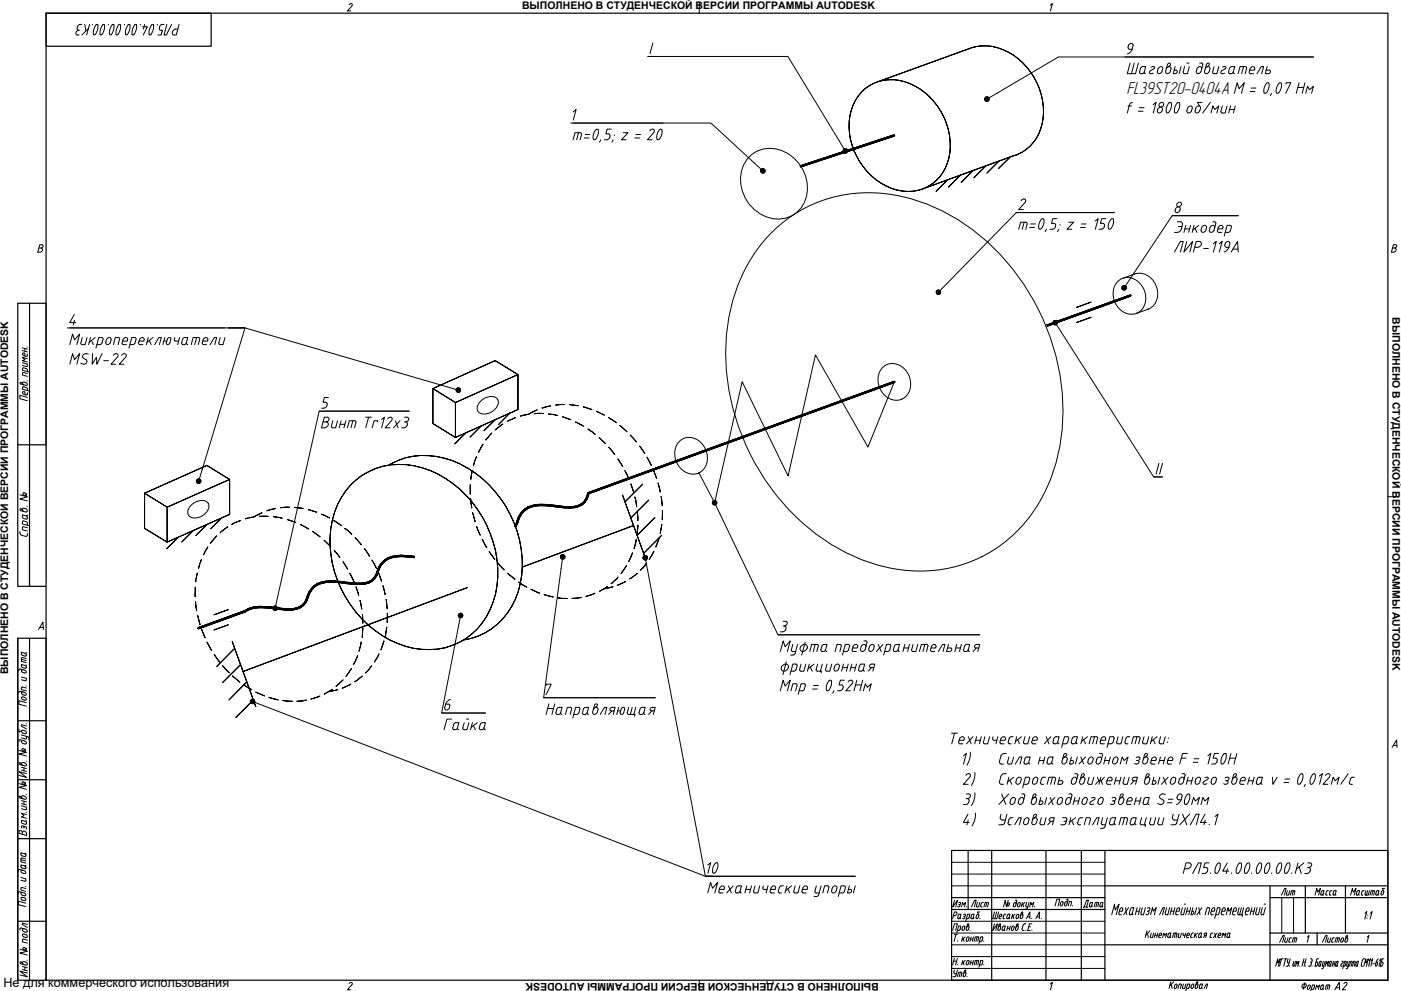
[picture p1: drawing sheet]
<svg xmlns="http://www.w3.org/2000/svg" width="594mm" height="420mm" viewBox="0 0 594 420" stroke-linecap="round" stroke-linejoin="round" font-family="sans-serif">
<defs><g id="words">
<text font-size="7.9" x="13.4" y="228.6" transform="rotate(-90 13.4 228.6)">Справ.</text>
<text font-size="7.6" x="477.6" y="39.8">FL39ST20-0404A</text>
<g font-size="7.1">
<text x="12.3" y="355.2" transform="rotate(-90 12.3 355.2)">Взам.инв.</text>
<text x="12.7" y="415.2" transform="rotate(-90 12.7 415.2)">Инв. подл</text>
</g>
<g font-size="6.6">
<text x="458.3" y="385.9">Дата</text>
<text x="564.8" y="420.9">A2</text>
</g>
<g font-size="6.2">
<text x="542.2" y="380.6">Лит</text>
<text x="556.3" y="380.6">Масса</text>
<text x="571.5" y="380.6">Масштаб</text>
<text x="410.6" y="385.6">Лист</text>
<text x="541.5" y="400.8">Лист</text>
</g>
<text font-size="5.4" x="1.4" y="418.6">Не для коммерческого использования</text>
<g font-size="4.4">
<text x="221.4" y="3.7">ВЫПОЛНЕНО В СТУДЕНЧЕСКОЙ ВЕРСИИ ПРОГРАММЫ AUTODESK</text>
<text x="590.5" y="134.6" transform="rotate(90 590.5 134.6)">ВЫПОЛНЕНО В СТУДЕНЧЕСКОЙ ВЕРСИИ ПРОГРАММЫ AUTODESK</text>
<text x="3.5" y="285.8" transform="rotate(-90 3.5 285.8)">ВЫПОЛНЕНО В СТУДЕНЧЕСКОЙ ВЕРСИИ ПРОГРАММЫ AUTODESK</text>
<text x="372.6" y="416.7" transform="rotate(-180 372.6 416.7)">ВЫПОЛНЕНО В СТУДЕНЧЕСКОЙ ВЕРСИИ ПРОГРАММЫ AUTODESK</text>
</g>
</g></defs>
<!-- layer: AM_BOR -->
<g fill="none" stroke="#000" stroke-width=".42">
<path d="M32.7 11.8l.1 .7 .5 .3M33.3 12.8a1.06 1.06 0 0 0-1.1 .8 1.06 1.06 0 0 0 .5 1.2h.8M33.3 12.8h.4M34.7 10.4a1.53 1.53 0 0 0-2 1.4M35.9 10.4l.5 2.7M37.5 12.1l-2.7 2.7M38 10.4l-1.3 4.4M39.2 10.4l-.1 .2M41.5 10.6l-.3-.3a4.2 4.2 0 0 0-1.4 4.5h.2a4.5 4.5 0 0 0 1.5-4.2M43.5 10.6l.5-.3a3.7 3.7 0 0 1-.9 4.4l-.3 .1a3.6 3.6 0 0 1 .7-4.2zM46 10.4l-.1 .2M47.5 10.6l.5-.3a3.7 3.7 0 0 1-.9 4.4l-.3 .1a3.6 3.6 0 0 1 .7-4.2z"/>
<path d="M50.3 10.6a3.7 3.7 0 0 0-.7 4.2 4.2 4.2 0 0 0 1.3-4.4l-.6 .2M52.7 10.4v.2M54.3 10.6l.5-.3a3.7 3.7 0 0 1-.9 4.4l-.3 .1a3.6 3.6 0 0 1 .7-4.2zM56 14.6a4 4 0 0 1 1.7-4.2 4.2 4.2 0 0 1-1.3 4.4l-.4-.2M59.6 10.4l-.1 .2M60.5 11.3h2l-1.8 3.5M61.4 10.4l-.6 1.9M64.3 10.6l.5-.3a3.7 3.7 0 0 1-.9 4.4l-.3 .1a3.6 3.6 0 0 1 .7-4.2zM66.8 10.4l-.1 .2M67.6 11.8l.2 .9 1.1 .1-.6 2h-1.3M69.6 10.4a1.53 1.53 0 0 0-2 1.4M70.8 10.4l-1.2 4.4h.9l2.2-4.4"/>
<path d="M75.9 10.4l-1.2 4.4h-1a1.35 1.35 0 0 1-.6-1.5 1.35 1.35 0 0 1 1.3-1h1M148 2a.67 .67 0 0 1 1-.5 .67 .67 0 0 1 .2 1.1l-1.9 2.1h1.4M296.5 1v4.6M445.4 2.2l.9-.7-.9 3.2M16.5 105.2h.9M16.9 103.8h.9a.71 .71 0 0 1 .4 .8 .71 .71 0 0 1-.8 .5 .92 .92 0 0 1 .6 1.2 .92 .92 0 0 1-1.1 .6h-.9zM590.5 105.2h.9M590.9 103.8h.8a.71 .71 0 0 1 .5 .8 .71 .71 0 0 1-.8 .5 .92 .92 0 0 1 .6 1.2 .92 .92 0 0 1-1.1 .6h-.9zM9.5 155l1.6 .4 .5-.3M9.5 153.8l2.1 .6v.7M9.5 148.6l2.1 .6M9.5 147.5l2.1 .5"/>
<path d="M10.6 147.8v1.1M11.4 147.1l.2 .1M11.6 158.4l-1.6-.4-.5 .3v.7l2.1 .6M11.6 152.1l-2.1-.6 1.1 1-1.1 .5 2.1 .5M11.6 150.1v.7M11.6 156.8v.7M11.6 156.8l-.2-.4-1.4-.4-.5 .3v.7l3.2 .8M11.6 150.8l-.2 .3-1.5-.4-.4-.6 .2-.4 .9 .1v1.1M10.2 166.1l.4 .1v1.1M10.2 162.1l1.2 .4 .2 .7-.7 .2-2-.6-.4-.5 .5-.1 .6 .6M10.2 166.1l-.6 .1v.5l1.5 .7M10.2 162l-.7 .4 .7 .8"/>
<path d="M11.4 161.5l.2 .1M11.6 168.5l-3.2-.9v1.5l3.2 .8M11.6 164.9v.7M11.6 166.5v.7M11.6 167.2l-.5 .2M11.6 164.8l-.2-.4-1.4-.4-.5 .3v.7l3.2 .9M14.5 210.6h5M588.5 210.6h4.5M9.1 279.1v1.3l2.1 .6M9.1 279.5l2.1 .6M9.6 278.8l1.6 .4M9.6 278.8l-.5 .3"/>
<path d="M10.6 277l-1.5-.4v.7M10.6 277l.6 .6-.3 .6-1.3-.3-.5-.6M11.2 276.7l-.6 .3M16.3 266.9l1.9-3.1 .2 3.1M16.8 266h1.6M8 284v.4M8 293.4v.4M8.5 293.1l1.3 .3M8.5 283.7l1.3 .3M8.5 293.1l-.5 .3M8.5 283.6l-.5 .4M9.1 291.6v.8l2.1 .5"/>
<path d="M9.1 287l2.1 .6v.7l-.6 .3-1.5-.4M9.1 293.6a1.46 1.46 0 0 1 2.1 .8l-.1 .2a1.32 1.32 0 0 1-2-1zM9.1 284.2a1.46 1.46 0 0 1 2.1 .7l-.1 .2a1.32 1.32 0 0 1-2-.9zM9.6 291.3l1.6 .4M9.6 291.3l-.5 .3M9.8 296.7l-.7-.6v-.4a1.33 1.33 0 0 1 2 1h-1.3M10.6 282.2l-1.5-.5v.8M11 290.8l.2 .1M11.2 297.9l-3.2-.8v1.5l3.2 .8M11.2 281.8l-.6 .3 .6 .6-.3 .6-1.3-.3-.5-.5M8.1 318.1l3.1 .9-3.1 .7 3.1 .8M8.1 314.5l.2-.9 2.2 .6a.63 .63 0 0 1 .7 .6 .63 .63 0 0 1-.7 .6l-.7-.2"/>
<path d="M8.1 309.2v1.2l1.1-.6M9.1 311.6l2.9 .9 .3 1.1M9.8 317.4l.8 .7-.2 .3h-.6M9.8 309.6l.7 .2M9.8 314a.63 .63 0 0 0-.7 .6 .63 .63 0 0 0 .7 .6M9.8 309.6a.63 .63 0 0 0-.7 .6 .63 .63 0 0 0 .7 .6M9.8 317.4l-.5 .4 .5 .6M10.5 309.8a.63 .63 0 0 1 .7 .6 .63 .63 0 0 1-.7 .6l-.7-.1M10.8 317.7v.9M11 306.8l.2 .1M11.2 312.2l-.2 1.1-1.9-.4M11.2 307.8l-2.1-.5v.6l2.1 1.2"/>
<path d="M590.3 316.9l1.9-3.1 .2 3.1M590.8 316h1.5M8.8 323.6l.4 .5M9.1 326.5l2.1 .6M9.1 325.3l2.1 .5M9.8 323.3l.7 .2a.63 .63 0 0 1 .7 .6 .63 .63 0 0 1-.7 .6l-2-.5-.4-.4 .2-.4 .5 .2M9.8 323.3a.63 .63 0 0 0-.7 .6 .63 .63 0 0 0 .7 .6M10.2 325.6v1.2M11 322.7h.2M11.2 328l-3.1-.8 3.1 2.4-3.1-.9M7.8 378.8l.3-.7 2.2 .5 .7 .8-.7 .4M8.9 376.6v.7l2.1 .6"/>
<path d="M8.9 372l2.1 .6v.7M8.9 373.2l1.6 .4M8.9 364.5l2.1 .6M8.9 376.6l.5-.3 1.6 .4M9.6 378.4l-.7 .2v.5l1.4 .7M9.6 369l-.7 .4a1.29 1.29 0 0 0 2.1 .5l-.5-.6-2.2-.7-.4 .1-.1 .7M10.5 367.1l-1.6-.4 .2 1.2 1.4 .4 .5-.3M10.5 367.1l.5 .6M10.5 362l.5 .5M10.8 375.8h.2M11 364.2l-1.6-.4-.5 .3v1.3l2.1 .6M11 362.6v.3"/>
<path d="M11 367.7v.3M11 373.3l-.5 .3M11 366.8l-.5 .3M11 361.7l-.5 .3-1.6-.4 .2 1.1 1.4 .5 .5-.4M403.5 365.6h65M403.5 370.6h65M403.5 375.6h65M502.3 368.3h1.2a1.29 1.29 0 0 0 1.5-.9 1.29 1.29 0 0 0-.8-1.6h-1.3l-1.2 4.5M505.7 370.3l2.5-4.5h1.2l-1.2 4.5M512.7 365.8h-1.8l-.5 2h1a1.29 1.29 0 0 1 .7 1.4 1.29 1.29 0 0 1-1 1.1h-1.4M513.3 370.1l-.1 .2M516.4 366.1l.5-.3a2.26 2.26 0 0 1 .1 3.2l-.7 1.1-.6 .2a2.22 2.22 0 0 1 0-3.1z"/>
<path d="M520.4 365.8l-1.9 3.5h2.5M520.5 368.3l-.5 2M522.3 370.1l-.1 .2M525.4 366.1l.5-.3a2.26 2.26 0 0 1 .1 3.2l-.7 1.1-.6 .2a2.22 2.22 0 0 1 0-3.1zM528.9 366.1l.5-.3a2.22 2.22 0 0 1 .1 3.2l-.7 1.1-.6 .2a2.26 2.26 0 0 1 0-3.1zM530.8 370.1l-.1 .2M534.9 366.1l-.5-.3a3.6 3.6 0 0 0-1.4 4.5h.2a3.9 3.9 0 0 0 1.7-4.2M537.4 366.1l.5-.3a2.26 2.26 0 0 1 .1 3.2l-.7 1.1-.6 .2a2.22 2.22 0 0 1 0-3.1zM539.3 370.1l-.1 .2M542.4 366.1l.5-.3a2.22 2.22 0 0 1 .1 3.2l-.7 1.1-.6 .2a2.22 2.22 0 0 1-.1-3.1zM545.8 370.1l-.6 .2a2.26 2.26 0 0 1 0-3.1l.7-1.1 .5-.3a2.22 2.22 0 0 1 .1 3.2l-.7 1.1M547.8 370.1l-.1 .2"/>
<path d="M550.4 365.8l-1.2 4.5M550.9 367.5l.9 2.8M552.9 365.8l-3.2 2.8M554.4 367.8h.5M554.4 365.8h1.1a1.03 1.03 0 0 1 .7 1.3 1.03 1.03 0 0 1-1.3 .7 .75 .75 0 0 1 .8 1M555.6 368.8l-.7 1.3-1.7 .2M8.9 380.7a1.46 1.46 0 0 1 2.1 .7l-.1 .2a1.32 1.32 0 0 1-2-.9zM11 382.9l-3.2-.8v1.5l3.2 .8M403.5 390.6h65M403.5 395.6h65M403.9 394.5l.8-2.8h1.3l-.8 2.8M404.3 388.2h.6a.85 .85 0 0 0 .8-.6 .85 .85 0 0 0-.4-.9h-.6l-.8 2.8"/>
<path d="M404.7 396.3h1.3M404.8 381.7l-.8 2.8 2-2.8-.7 2.8M405.3 396.3l-.7 2.8M406 398.9v.2M406.5 387.8l1-.2-.5 1.7-.6 .2-.3-.5zM406.5 382.7l.4-.1a.52 .52 0 0 1 .4 .7 .52 .52 0 0 1-.8 .3M406.8 383.5a.55 .55 0 0 1 .1 .8 .55 .55 0 0 1-.8 .1M407.1 392.6h-.6l-.8 2.9M407.1 389l.3 .5M407.1 392.6l.3 .5-.4 1.2-1 .2M407.7 384.5l.5-1.9 .4 1 .9-1-.5 1.9M408.3 397.2l-.5 1.9"/>
<path d="M408.4 392.8l.4-.2a1.21 1.21 0 0 1-.5 1.9l-.4-.6zM408.4 398l.4 1.1M408.6 388.6h.3M408.9 388.6a.55 .55 0 0 1 .1 .8 .55 .55 0 0 1-.8-.1M409.2 387.6l.2 .5-.5 .5M409.3 397.2l-1.4 1.3M409.8 389.5l1-.2 .3-1.6-.8-.1-.8 2.9M410.1 397.4l.5-.2a1.21 1.21 0 0 1-.5 1.9l-.4-.6zM410.2 392l-.5 1.9 .4 .6a1.26 1.26 0 0 0 .5-1.9l-.7 .6M410.2 392l.6-.3-.6 1M411.3 394.4v.1M411.5 398.2h1.1"/>
<path d="M411.8 397.2l-.5 1.9M412.1 387.8l1-.2-.5 1.7-.7 .2-.2-.5zM412.7 389l.2 .5M412.8 397.2l-.5 1.9M414.3 387.8l.4-.2a1.21 1.21 0 0 1-.5 1.9l-.3-.6zM414.3 397.2l-.5 1.9M415 397.7l-.4 1.4M415 397.7l-.1-.4-1.3-.1-.5 1.9M415.4 399.1l1-.2 .3-1.6-.8-.1-.8 2.9M415.5 389.4v.1M417.2 398.9l-.1 .2M421.7 386.7l-.8 2.8h1.8l.8-2.8"/>
<path d="M421.7 391.7l-.8 2.8 2.1-2.8-.8 2.8M422.6 386.7l-.8 2.8M423.7 392.7l.5-.5-.1-.6-.5 .4-.5 1.9 .4 .6a1.23 1.23 0 0 0 .5-1.9l-.7 .6M423.7 388.6h1v-.9l-.6 .1-.5 1.2 .1 .4 .8 .1M425.3 392.8l1-.2-.5 1.7-.7 .2-.2-.5zM425.9 394l.3 .5M426.5 387.6l-.7 .2-.4 1.2 .1 .4 .5 .1M427.1 384.1h.7M427.2 393.6h1M427.4 392.6l-.5 1.9M427.4 383l.2-.2a.5 .5 0 0 1 .4 .7 .5 .5 0 0 1-.8 .2zM427.5 381.7l-.7 2.8-.5-2.8-.8 2.8"/>
<path d="M427.9 389l.4-1.4-.9 .1-.3 .4-.2 1.2 .5 .2M427.9 389l-.5 .5M427.9 389l.2 .5M428.4 392.6l-.5 1.9M429.4 387.6l-.5 1.9M429.6 388.4l.3 1.1M430 393.2l-.6 1.2h-.4l-.1-.5M430.1 393.2l-.1-.5-.5-.1-.6 1.3M430.4 387.6l-1.4 1.3M430.5 381.7h.6v.4l-.5 2-.6 .4a1.21 1.21 0 0 1 .5-1.9l.4 .6M431.2 392.7l.5-.5-.1-.6-.5 .4-.5 1.9 .4 .6a1.23 1.23 0 0 0 .5-1.9l-.7 .6M431.3 387.8l.4-.2a1.22 1.22 0 0 1-.5 1.9l-.4-.6z"/>
<path d="M432.5 383.9l-.7 .6a1.21 1.21 0 0 1 .5-1.9l.4 .3-.2 1M433.1 387.7l.6-.5-.1-.6-.5 .5-.5 1.8 .3 .6a1.23 1.23 0 0 0 .5-1.9l-.6 .6M433.6 382.6l-.6 1.9M433.7 383.4l.4 1.1M434.6 382.6l-1.4 1.3M434.6 391.7h.4M434.6 391.6l-.7 .5-.5 1.7 .2 .7h.7M435.1 394.4l-.1 .1M435.2 389.5l1.5-2.8v2.8M435.3 382.6l-.3 1.7 .8 .2M435.7 388.7h1M435.7 385l-.3 .4-.7 .1"/>
<path d="M436.2 392.9h.8M436.4 382.6l-.7 2.4M436.6 384.5l.5-1.9 .4 1 .9-1-.5 1.9M437.5 389.4v.1M437.6 391.7h-1.1l-.7 2.8h1M437.6 394.4v.1M438.7 384.3l-.1 .2M439.2 389.5l1.6-2.8v2.8M439.7 388.7h1M441.5 389.4v.1M447.4 384.1l.7-2.8h1.3l-.8 2.8M450 382.4l.4-.2a1.21 1.21 0 0 1-.5 1.9l-.3-.6z"/>
<path d="M452.2 381.3h.6v.4l-.5 2-.6 .4a1.21 1.21 0 0 1 .5-1.9l.4 .6M453 384.1l.5-1.9h.6l.3 .5-.4 1.4M454.8 383.9l-.1 .2M471.4 387.8l1.2-4.5 .3 2.5 1.6-2.5-1.2 4.5M474.7 387.8h.8M474.8 385.8l-.4 1.6 .3 .4M474.8 385.8l.9-1 .4 .3v.7M476.1 385.8l-.2 .5h-1.2M477.3 384.8l.5 3M478.6 384.8l-2.1 3M478.9 387.1l.7-2.1 1.2-.2-.6 2.3M478.9 387.1l.3 .7"/>
<path d="M479.2 387.8h.3M479.5 387.8l.7-.7 .3 .7M481.8 386.3h1.3M482.2 384.8l-.8 3M483.5 384.8l-.8 3M484.4 384.8l-.6 2.6 .3 .4M485.7 384.8l-.8 3h-.8M486.4 394.7l-.8 2.8M486.6 386.3h.3M486.6 395.7l.3 1.8M486.6 385.1a.6 .6 0 0 1 .9-.2 .6 .6 0 0 1-.1 1l-.5 .4M486.9 386.3a.8 .8 0 0 1 .1 1.1 .8 .8 0 0 1-1.1 .2"/>
<path d="M487.6 394.7l-1.7 1.7M487.9 387.8l.8-3 .4 1.5 1.2-1.5-.8 3M488.2 395.6l-.4 1.4 .2 .5h.7l.5-1.9M489.7 396.6h1M489.9 395.6l-.5 1.9M491 395.6l-.5 1.9M491.7 387.8l1.4-3h.7l-.8 3M492.5 396.2v.4h-1M492.6 396.2l-.4-.6-.6 .6-.3 1.1 .9 .2M493 397.5l.5-1.9 .4 1 .8-1-.5 1.9M494.7 384.8l-.6 2.6 .3 .4M495.5 395.8l1-.2-.5 1.7-.6 .2-.3-.5z"/>
<path d="M496 384.8l-.8 3h-.8M496.2 397l.2 .5M496.5 386.3h1.3M496.9 384.8l-.8 3M498.2 384.8l-.8 3M498.4 395.6l-.5 1.9M498.8 395.6h-1.1l-.5 1.9M498.8 395.6l.3 .5-.4 1.4M498.8 387.8h.8M498.9 385.8l-.4 1.6 .3 .4M498.9 385.8l.9-1 .4 .3v.7M500 395.6l-.4 1.4 .2 .5h.7l.5-1.9"/>
<path d="M500.2 385.8l-.2 .5h-1.2M501.4 384.8l-.7 2.6 .4 .4M501.7 395.6v.9l.8 .1M502.1 383.3h.6M502.6 384.8l-.8 3h-.7M502.8 395.6l-.6 1.9M503.2 386.3h1.3M503.3 396.6h1v-.9l-.8 .3-.4 1.3 .3 .2M503.4 397.5h.6M503.6 384.8l-.8 3M504.9 384.8l-.8 3M505.4 386.3h.5a.88 .88 0 0 1-.4 1.5"/>
<path d="M505.8 384.8l-.8 3h.5M506.1 395.6l-.8 .2-.4 1.2 .1 .5h.5M506.8 395.6l-.5 1.9M507 396.4l.3 1.1M507.4 384.8l-.8 3M507.8 395.6l-1.3 1.3M508.4 384.8l.4 3M508.6 395.8l1-.2-.5 1.7-.6 .2-.3-.5zM509.2 397l.3 .5M509.6 384.8l-2 3M511 396.6l-.8 .9M511 387.8l.8-3h.8l.4 .5-.7 2.5"/>
<path d="M511.1 395.6h.6l-.5 1.9M511.1 395.6l-.5 .7 .9 .3M513.7 387.8h.8M513.8 385.8l-.4 1.6 .3 .4M513.8 385.8l.9-1 .4 .3v.7M514.3 395.6l-.8 .2-.4 1.2 .1 .5h.6M515 395.6l.6 1.9M515.1 385.8l-.2 .5h-1.2M515.5 387.8h.8M516.1 395.6l-1.6 1.9M516.6 396.6h1v-.9l-.7 .1-.4 1.2v.5h.8M517 387.1l.4-2-1.1-.3-1.2 4.5"/>
<path d="M517 387.1l-.7 .7M518.1 397.5l.5-1.9 .4 1 .9-1-.6 1.9M518.2 387.8h.8M518.2 385.8l-.3 1.6 .3 .4M518.2 385.8l.9-1 .4 .3v.7M519.5 385.8l-.1 .5h-1.3M519.9 387.8l.8-3 .4 1.5 1.2-1.5-.8 3M520.2 397l.4-1.2 1-.2-.3 1.4M521.3 397l-.8 .5-.3-.5M521.3 397l.2 .5M522.9 387.8h.8M523 385.8l-.4 1.6 .3 .4"/>
<path d="M523 385.8l.9-1 .4 .3v.7M524.3 385.8l-.2 .5h-1.2M525.5 384.8l-.7 2.6 .3 .4M526.4 384.8l-.8 3M526.6 387.8h.3l-.2 .8M527.4 384.8l-.8 3h-1.5M528.3 387.8h.8M528.4 385.8l-.4 1.6 .3 .4M528.4 385.8l.9-1 .4 .3v.7M529.7 385.8l-.2 .5h-1.3M530.5 386.3h1.2M530.9 384.8l-.8 3"/>
<path d="M532.1 384.8l-.8 3M533.1 384.8l-.7 2.6 .4 .4M534.4 384.8l-.9 3h-.8M535.3 384.8l-.6 2.6 .3 .4M536 383.3h.7M536.6 384.8l-.8 3h-.8M543.5 380.6v15M548.5 380.6v15M554.4 397.3l.7-.6-.8 2.8M560.7 399.5l1.4-2.8h.7l-.8 2.8M563.3 397.6l-.4 1.7 .9 .2 .5-1.9M565.8 397.6l-.7 .2-.4 1.2 .1 .4 .5 .1"/>
<path d="M566.1 399.5l.5-1.9h1.1l.3 .5-.4 1.4M567.3 397.6l-.5 1.9M568.7 398.3l-.1 1.1 .5 .1 .4-.6M568.7 398.2l.5-.5h.4l-.1 1.2M570.8 397.7l.6-.5-.1-.6-.5 .4-.5 1.9 .3 .6a1.23 1.23 0 0 0 .6-1.9l-.7 .6M578.8 387.2l.8-.7-.9 3.2M579.7 389.1l-.1 .2M579.8 397.3l.7-.6-.8 2.8M580 387.9v.2M581.1 387.2l.7-.7-.8 3.2M148 417a.67 .67 0 0 1 1-.5 .67 .67 0 0 1 .2 1.1l-1.9 2.1h1.4M296.5 415.6v4.5"/>
<path d="M403.5 400.6h65M403.5 405.6h65M403.5 410.6h65M404.4 407.5h1.2M404.7 411.2l-.2 1.4 1.1 .2M404.7 406.3l-.8 2.8M406 411.2l-.8 2.7-1.1 .2M406 414.1l.5-1.9h1.1l.3 .5-.4 1.4M406 406.3l-.8 2.8M406 409v.1M407.2 412.2l-.5 1.9M408.3 407.2l-.5 1.9"/>
<path d="M408.4 408l.4 1.1M408.6 412.8l.5-.6 .4 .1-.1 1.2M408.9 411.6l-.5 2.2 .6 .2 .5-.5M408.9 411.6l.6-.3-.5 1M409.3 407.2l-1.4 1.3M410.1 414l-.1 .1M410.1 407.4l.5-.2a1.21 1.21 0 0 1-.5 1.9l-.4-.6zM411.5 408.2h1.1M411.8 407.2l-.5 1.9M412.8 407.2l-.5 1.9M414.3 407.2l-.5 1.9M415 407.7l-.4 1.4"/>
<path d="M415 407.7l-.1-.4-1.3-.1-.5 1.9M415.4 409.1l1-.2 .3-1.6-.8-.1-.8 2.9M417.2 409l-.1 .1M445.4 417.2l.9-.7-.9 3.2M496.5 416.3l-.8 2.8M496.7 417.3l.3 1.8M497.7 416.3l-1.7 1.7M498.4 417.4l.4-.2a1.21 1.21 0 0 1-.5 1.9l-.4-.6zM500.7 417.2h-.7l-.5 1.9M500.7 417.2l.2 .5-.4 1.4M501.8 417.2l-.4 1.4 .3 .5h.6l.5-1.9M503.1 419.1h.6"/>
<path d="M504.2 417.2h-.6l-.8 2.9M504.2 417.2l.3 .5-.4 1.2-.4 .2M505.2 417.9l-.1 1.1 .5 .1 .4-.6M505.2 417.8l.5-.5h.4l-.1 1.2M507.3 417.3l.6-.5-.1-.6-.5 .4-.5 1.9 .3 .6a1.23 1.23 0 0 0 .6-1.9l-.7 .6M508.8 417.7l-.2 1.3h.7l.3-.4M509.3 417.2h.6l-.4 1.4M509.3 417.2l-.5 .5M509.6 418.6l.2 .5M510.6 419.1l1-1.9h.5l-.5 1.9M540.9 409.7l.9-3.2 .1 1.8 1-1.8-.9 3.2M544.2 406.5h-.8l-.8 3.2"/>
<path d="M544.7 406.5h.9M545.2 406.5l-.9 3.2M546.2 406.5l-.3 1.5 .7 .3M546.8 409.5v.2M547.1 406.5l-.8 2.9-.9 .3M548.6 407.6l-.4 1.8 .6 .3 .6-2.1M549.4 409.7l.5-2.1 .2 1 .7-1-.5 2.1M550.9 409.5l-.1 .2M552.5 417.4a.88 .88 0 0 1 1.4 .1 .88 .88 0 0 1-.7 1.3 .81 .81 0 0 1-1.1-.3 .81 .81 0 0 1 .4-1.1zM552.6 407.9h.9M552.9 406.5l-.8 3.2M553.3 416.7l-.7 2.8"/>
<path d="M553.6 409.5v.2M553.8 406.5l-.8 3.2M554.8 417.8l.5-.2a1.21 1.21 0 0 1-.6 1.9l-.3-.6zM555.7 407.9h.5M555.7 406.5h.4M556 419.5l1-.2 .3-1.6-.8-.1-.7 2.5M556.1 406.5l.3 .5-.5 2.1-.4 .5-.7 .1M556.3 409.5v.2M557.8 419.5l.5-1.9 .4 .9 .9-.9-.6 1.9M558 407.9h.5M559.2 406.5h-.8l-.8 3.2a1.09 1.09 0 0 0 1-.6 1.09 1.09 0 0 0-.1-1.2M559.5 408.1l-.3 1.5h.5l.2-.5"/>
<path d="M559.5 408.1l.2-.5h.6l-.4 1.5M559.9 409.1l.1 .5M560.3 417.8l1-.2-.5 1.7-.6 .2-.3-.5zM561 419l.2 .5M561.1 407.6l-.4 1.8 .6 .3M561.9 409.7l.5-2.1 .2 1 .8-1-.6 2.1M561.9 407.6l-.8 2.8-.7 .3M563.6 417.6h-1.1l-.5 1.9M563.8 408.1l-.3 1.3 .3 .3M563.8 408.1l.2-.5h.6l-.4 1.5M564.2 409.1l.1 .5M564.2 409.1l-.4 .5"/>
<path d="M565.2 408.6h.7M565.4 407.6l-.5 2.1M566.2 407.6l-.6 2.1M566.6 408.1l-.1 1.5M566.6 408.1l.3-.5h.6l-.5 1.5M567 409.1l.2 .5M567 409.1l-.6 .6M569.4 407.5l.1 .5-1 1.3 .1 .3 .5-.1M569.4 407.5l-.4 .2M570.8 408.1l-.4 1.3-.8 .3M570.8 408.1v-.5h-.6l-.8 3.1M571.5 407.6l-.5 1.8 .6 .3"/>
<path d="M572.2 409.7l.6-2.1h.4l.2 .5-.5 1.6M572.2 407.6l-.8 2.8-.7 .3M573.5 409.7l.5-2.1h.5l-.3 2.1M575.2 408.1l-.1 1.5M575.2 408.1l.2-.5h.7l-.5 1.5M575.6 409.1l.2 .5M575.6 409.1l-.6 .6M578.3 409.7l.9-3.2v1.8l1.1-1.8-.9 3.2M578.6 406.5l-.8 .5-.5 1.9v.7l.5 .1M580.6 407.2l.6-.7-.9 3.2M581.5 407.2l.6-.7-.8 3.2M582.1 408.6h.7"/>
<path d="M583.5 407.9h.4a1.11 1.11 0 0 1-.6 1.7zM584.5 406.5l-.9 1.4M585 407.2l.6-.7-.9 3.2M586.8 406.5h-.7l-.8 3.2a1.08 1.08 0 0 0 1-.6 1.08 1.08 0 0 0-.1-1.2h-.5"/>
</g>
<g fill="none" stroke="#000" stroke-width=".51">
<path d="M19.5 5.6h569v410h-569zM19.5 5.6h70v14h-70zM7.5 128.6h12v120h-12zM12.5 128.6v120M7.5 188.6h12M7.5 270.6v145M7.5 270.6h12v145h-12zM12.5 270.6v145M7.5 305.6h12M7.5 330.6h12M7.5 355.6h12M403.5 360.6h185v55h-185z"/>
<path d="M410.5 360.6v25M420.5 360.6v55M443.5 360.6v55M458.5 360.6v55M468.5 360.6v55M468.5 375.6h120M538.5 375.6v40M553.5 375.6v20M570.5 375.6v20M7.5 390.6h12M403.5 380.6h65M403.5 385.6h65"/>
<path d="M538.5 380.6h50M538.5 395.6h50M558.5 395.6v5M468.5 400.6h120"/>
</g>
<path d="M12.5 188.6v60" fill="none" stroke="#fff" stroke-width=".42"/>
<path d="M12.5 188.6h7v60zM12.5 188.6v60h7z" fill="#fff" stroke="#fff" stroke-width=".42"/>
<path d="M12.5 188.6h7v60h-7z" fill="none" stroke="#000" stroke-width=".51"/>
<g fill="none" stroke="#000" stroke-width=".42">
<path d="M414.1 19.7l-2 .5 2-.5M416.3 19.5l-2.2 .2 2.2-.2M418.6 19.5h-2.3h2.3M420.9 19.7l-2.3-.2 2.3 .2M365.4 39l-1.4 1.7 1.4-1.7M366.9 37.5l-1.5 1.5 1.5-1.5M368.7 36.3l-1.8 1.2 1.8-1.2M370.6 35.3l-1.9 1 1.9-1M372.7 34.5l-2.1 .8 2.1-.8M373 34.4l39.1-14.2-39.1 14.2M374.8 34l-2.1 .5 2.1-.5M377 33.8l-2.2 .2 2.2-.2"/>
<path d="M379.2 33.8h-2.2h2.2M381.5 34.1l-2.3-.3 2.3 .3M383.8 34.7l-2.3-.6 2.3 .6M386 35.5l-2.2-.8 2.2 .8M388.2 36.6l-2.2-1.1 2.2 1.1M390.3 37.9l-2.1-1.3 2.1 1.3M392.3 39.4l-2-1.5 2 1.5M423.1 20.3l-2.2-.6 2.2 .6M425.4 21.1l-2.3-.8 2.3 .8M427.6 22.1l-2.2-1 2.2 1M429.7 23.4l-2.1-1.3 2.1 1.3M431.8 24.9l-2.1-1.5 2.1 1.5"/>
<path d="M433.7 26.6l-1.9-1.7 1.9 1.7M435.5 28.5l-1.8-1.9 1.8 1.9M437 30.6l-1.5-2.1 1.5 2.1M438.4 32.8l-1.4-2.2 1.4 2.2M439.7 35.1l-1.3-2.3 1.3 2.3M440.7 37.5l-1-2.4 1 2.4M360 53.9l.2 2.5-.2-2.5M360.1 51.5l-.1 2.4 .1-2.4M360.2 56.4l.4 2.5-.4-2.5M360.4 49l-.3 2.5 .3-2.5M360.6 58.9l.7 2.5-.7-2.5M361 46.8l-.6 2.2 .6-2.2"/>
<path d="M361.7 44.6l-.7 2.2 .7-2.2M362.8 42.5l-1.1 2.1 1.1-2.1M364 40.7l-1.2 1.8 1.2-1.8M394.3 41.1l-2-1.7 2 1.7M396 43.1l-1.7-2 1.7 2M397.6 45.1l-1.6-2 1.6 2M399 47.3l-1.4-2.2 1.4 2.2M399.2 47.6l-.2-.3 .2 .3M400.4 50l-1.2-2.4 1.2 2.4M401.4 52.4l-1-2.4 1 2.4M402.1 54.9l-.7-2.5 .7 2.5M402.6 57.4l-.5-2.5 .5 2.5"/>
<path d="M402.9 60l-.3-2.6 .3 2.6M439.4 58.8l1.1-2.1-1.1 2.1M440.5 56.7l.8-2.1-.8 2.1M441.3 54.6l.6-2.3-.6 2.3M441.5 40l-.8-2.5 .8 2.5M441.9 52.3l.4-2.3-.4 2.3M442.1 42.5l-.6-2.5 .6 2.5M442.3 50l.2-2.5-.2 2.5M442.4 45l-.3-2.5 .3 2.5M442.5 47.5l-.1-2.5 .1 2.5M361.3 61.4l.8 2.5-.8-2.5M362.1 63.9l1.2 2.4-1.2-2.4"/>
<path d="M363.3 66.3l1.2 2.2-1.2-2.2M364.5 68.5l1.6 2.2-1.6-2.2M366.1 70.7l1.6 2-1.6-2M367.7 72.7l1.8 1.9-1.8-1.9M369.5 74.6l2 1.6-2-1.6M371.5 76.2l2 1.4-2-1.4M373.5 77.6l2.2 1.2-2.2-1.2M375.7 78.8l2.2 1-2.2-1M377.9 79.8l2.3 .7-2.3-.7M392.5 79.7l36.7-13.4-36.7 13.4M393.2 79.3l1.8-1.2-1.8 1.2M395 78.1l1.7-1.3-1.7 1.3"/>
<path d="M396.7 76.8l1.6-1.5-1.6 1.5M398.3 75.3l1.3-1.8-1.3 1.8M399.6 73.5l1.1-2-1.1 2M400.7 71.5l.9-2.1-.9 2.1M401.6 69.4l.7-2.2-.7 2.2M401.8 76.2l-5 5.1 5-5.1M402.3 67.2l.5-2.3-.5 2.3M402.8 64.9l.1-2.5-.1 2.5M402.9 62.4v-2.4v2.4M407.3 74.2l-5 5.1 5-5.1M412.7 72.3l-5.1 5.1 5.1-5.1M418.1 70.3l-5.1 5.1 5.1-5.1"/>
<path d="M423.6 68.3l-5.1 5.1 5.1-5.1M428.3 66.6l-5.1 5 5.1-5M429.1 66.3l2.1-.7-2.1 .7M431.2 65.6l2-.9-2 .9M433.2 64.7l1.8-1.2-1.8 1.2M435 63.5l1.6-1.4-1.6 1.4M436.6 62.1l1.5-1.6-1.5 1.6M438.1 60.5l1.3-1.7-1.3 1.7M380.2 80.5l2.3 .5-2.3-.5M382.5 81l2.2 .2-2.2-.2M384.7 81.2l2.2-.1-2.2 .1M386.9 81.1l2.3-.4-2.3 .4"/>
<path d="M389.2 80.7l2-.5-2 .5M391.2 80.2l2-.9-2 .9M462.6 128.1l-6.3 2.3 6.3-2.3M462.6 134.5l-6.3 2.3 6.3-2.3M210 152.9l9.6 5.9-9.6-5.9M219.6 158.8v14.8v-14.8M183.6 179.6v-14.9v14.9M183.6 164.7l26.4-11.8-26.4 11.8M183.6 164.7l9.5 6-9.5-6M183.6 179.6l9.5 5.9-9.5-5.9M193.1 170.7l26.5-11.9-26.5 11.9M210 177.9l-4.9 4.9 4.9-4.9"/>
<path d="M213 179.9l-2.5 1.9 2.5-1.9M213.2 179.8h.1M215.8 178.3l-.9 .5 .9-.5M216.2 175.1l-4.8 4.9 4.8-4.9M218.5 177.1l-2.7 1.2 2.7-1.2M221.8 176.1l-1.3 .4 1.3-.4M224.4 175.6l-2.6 .5 2.6-.5M225.4 174.9l-1.1 .7 1.1-.7M227.8 173.8l-2.4 1.1 2.4-1.1M228.3 175.2l-2 .2 2-.2M230.4 175.3l-2.1-.1 2.1 .1M231.4 172.5l-1.8 .6 1.8-.6"/>
<path d="M233.4 172.1l-2 .4 2-.4M235.1 175.8l-2.8-.3 2.8 .3M236.3 176.2l-1.2-.4 1.2 .4M237.8 171.5l-2.4 .3 2.4-.3M238.5 176.7l-.2-.1 .2 .1M239.3 171.5h-1.5h1.5M241.8 177.9l-3.3-1.2 3.3 1.2M242 177.9h-.2h.2M244.5 171.9l-3.2-.4 3.2 .4M245.1 179.4l-1.3-.6 1.3 .6M245.2 172l-.7-.1 .7 .1M247.9 172.6l-.8-.2 .8 .2"/>
<path d="M250.9 173.6l-3-1 3 1M254.6 175.2l-1.9-.9 1.9 .9M256.3 176l-1.7-.8 1.7 .8M260.9 178.9l-2.9-1.9 2.9 1.9M261.3 179.2l-.4-.3 .4 .3M87.7 197.3l9.7 6-9.7-6M156.4 200l-2.8 1.5 2.8-1.5M159.3 198.6l-2.9 1.4 2.9-1.4M162.4 197.7l-3.1 .9 3.1-.9M165.6 197.1l-3.2 .6 3.2-.6M165.9 196.6l-1.1 .7 1.1-.7M168.8 195.2l-2.9 1.4 2.9-1.4"/>
<path d="M168.9 196.9l-3.3 .2 3.3-.2M171.9 194.1l-3.1 1.1 3.1-1.1M172.3 197l-3.4-.1 3.4 .1M175.1 193.4l-3.2 .7 3.2-.7M175.7 197.5l-3.4-.5 3.4 .5M178.4 193.1l-3.3 .3 3.3-.3M179.1 198.4l-3.4-.9 3.4 .9M181.7 193.2l-3.3-.1 3.3 .1M182.4 199.5l-3.3-1.1 3.3 1.1M185.1 193.5l-3.4-.3 3.4 .3M188.5 194.3l-3.4-.8 3.4 .8M191.9 195.3l-3.4-1 3.4 1"/>
<path d="M193.1 185.5l26.5-11.9-26.5 11.9M193.1 185.5v-14.8v14.8M195.2 196.7l-3.3-1.4 3.3 1.4M197.7 183.4l-4.8 4.8 4.8-4.8M198.4 198.5l-3.2-1.8 3.2 1.8M200.2 199.5l-.5 2.7 .5-2.7M201.3 195.4l-.6 2.1 .6-2.1M202 193.7l-.7 1.7 .7-1.7M204.1 180.5l-4.8 4.8 4.8-4.8M204.2 189.3l-1.3 2.5 1.3-2.5M204.8 188.4l-.6 .9 .6-.9M206 186.5h.1"/>
<path d="M208.1 184l-2.1 2.5 2.1-2.5M208.5 183.6l-.4 .4 .4-.4M210.5 181.8l-.5 .5 .5-.5M247.4 180.7l-2.3-1.3 2.3 1.3M251.4 183.3l-2.3-1.5 2.3 1.5M252.4 184.1l-1-.8 1 .8M254.3 185.7l-.4-.3 .4 .3M256.8 188.1l-2.5-2.4 2.5 2.4M259.7 191.3l-1.6-1.7 1.6 1.7M260.7 192.8l-1-1.5 1 1.5M261.9 194.5h.1M263.9 181.3l-1-.9 1 .9"/>
<path d="M264.1 197.8l-2.2-3.3 2.2 3.3M265.8 183l-1.9-1.7 1.9 1.7M269.3 186.7l-2-2.2 2 2.2M269.9 187.3l-.6-.6 .6 .6M271.7 189.7l-.6-.7 .6 .7M273.4 192.2l-1.7-2.5 1.7 2.5M275.7 196.4l-1.3-2.5 1.3 2.5M276.2 197.3l-.5-.9 .5 .9M277.3 200l-.3-.8 .3 .8M61.3 209.1l26.4-11.8-26.4 11.8M61.3 209.1l9.6 5.9-9.6-5.9M70.9 215l26.5-11.7-26.5 11.7"/>
<path d="M94.1 219.5l-4.9 4.8 4.9-4.8M97.4 203.3v14.8v-14.8M105.2 219.6l-1.4 .4 1.4-.4M107.7 219.2l-2.5 .4 2.5-.4M108.8 218.5l-1.2 .7 1.2-.7M111.1 217.4l-2.3 1.1 2.3-1.1M111.8 218.8l-2.1 .1 2.1-.1M113.7 218.9l-1.9-.1 1.9 .1M114.7 216l-1.8 .6 1.8-.6M116.8 215.6l-2.1 .4 2.1-.4M118.4 219.4l-2.7-.4 2.7 .4M119.6 219.7l-1.2-.3 1.2 .3"/>
<path d="M121.2 215l-2.5 .3 2.5-.3M122.7 215h-1.5h1.5M127.9 215.5l-3.3-.4 3.3 .4M128.5 215.6l-.6-.1 .6 .1M131.3 216.2l-.8-.2 .8 .2M134.3 217.1l-3-.9 3 .9M137.9 218.7l-1.8-.8 1.8 .8M139.7 219.6l-1.8-.9 1.8 .9M141.9 217.1l-.9 3.3 .9-3.3M143.2 213.8l-1.3 3.3 1.3-3.3M144.8 210.9l-1.6 2.9 1.6-2.9M146.6 208.2l-1.8 2.7 1.8-2.7"/>
<path d="M148.7 205.6l-2.1 2.6 2.1-2.6M151 203.4l-2.3 2.2 2.3-2.2M153.6 201.5l-2.6 1.9 2.6-1.9M185.7 201l-3.3-1.5 3.3 1.5M188.9 202.8l-3.2-1.8 3.2 1.8M191.9 205l-3-2.2 3 2.2M194.9 207.3l-3-2.3 3 2.3M197.6 210l-2.7-2.7 2.7 2.7M199.4 205.9v3.5v-3.5M199.5 205.4l-.1 .5 .1-.5M199.6 211.4l.1 1.9-.1-1.9M199.7 202.2l-.1 1.2 .1-1.2"/>
<path d="M199.7 213.3l.4 2.1-.4-2.1M200.2 212.9l-2.6-2.9 2.6 2.9M200.4 217.3l.9 3.4-.9-3.4M201.5 200.6l-3.1-2.1 3.1 2.1M202.5 216l-2.3-3.1 2.3 3.1M204.5 202.8l-3-2.2 3 2.2M204.6 219.4l-2.1-3.4 2.1 3.4M207.3 205.5l-2.8-2.7 2.8 2.7M209.9 208.3l-2.6-2.8 2.6 2.8M212.3 211.4l-2.4-3.1 2.4 3.1M214.5 214.6l-2.2-3.2 2.2 3.2M216.3 218.1l-1.8-3.5 1.8 3.5"/>
<path d="M264 209.9l10 27.6-10-27.6M265.7 201l-.7-1.5 .7 1.5M266.7 203.1l-1-2.1 1 2.1M268.5 208.2l-1.1-3.2 1.1 3.2M268.7 208.8l-.2-.6 .2 .6M269.6 211.9l-.4-1.2 .4 1.2M270 214.7l-.4-2.8 .4 2.8M270.5 219.4l-.3-2.8 .3 2.8M272.5 205.3l-7.5 7.5 7.5-7.5M275.1 212.1l-7.6 7.5 7.6-7.5M277.7 219.4l-7.5 7.6 7.5-7.6M278.4 202.8l-1.1-2.8 1.1 2.8"/>
<path d="M279.7 207.3l-.7-2.5 .7 2.5M280 208.6l-.3-1.3 .3 1.3M280.5 211.1l-.2-.6 .2 .6M280.8 214.4l-.3-3.3 .3 3.3M280.9 218.5v-2v2M61.3 224v-14.9v14.9M61.3 224l9.6 5.8-9.6-5.8M70.9 229.8l26.5-11.7-26.5 11.7M70.9 229.8v-14.8v14.8M75.5 227.8l-4.8 4.8 4.8-4.8M82 224.9l-4.9 4.9 4.9-4.9M84.8 239l-.6 2 .6-2"/>
<path d="M85.4 237.2l-.6 1.8 .6-1.8M87.5 232.8l-1.3 2.6 1.3-2.6M87.7 222.4l-4.8 4.8 4.8-4.8M88.1 231.9l-.6 .9 .6-.9M89.4 230.1l-.2 .2 .2-.2M91.5 227.6l-2.1 2.5 2.1-2.5M91.9 227.2l-.4 .4 .4-.4M93.8 225.4l-.4 .5 .4-.5M96.4 223.4l-2.6 2 2.6-2M96.5 223.4h.1M99.1 221.8l-.8 .6 .8-.6M101.9 220.7l-2.8 1.1 2.8-1.1"/>
<path d="M121.8 220.3l-.2-.1 .2 .1M125.2 221.4l-3.4-1.1 3.4 1.1M125.4 221.6l-.2-.2 .2 .2M128.5 222.9l-1.2-.6 1.2 .6M130.8 224.3l-2.3-1.4 2.3 1.4M134.8 226.9l-2.3-1.6 2.3 1.6M135.7 227.6l-.9-.7 .9 .7M137.7 229.3l-.5-.4 .5 .4M140 227.5v3.7v-3.7M140 231.2l.3 3.7-.3-3.7M140.2 231.7l-2.5-2.4 2.5 2.4M140.3 223.9l-.3 3.6 .3-3.6"/>
<path d="M140.3 234.9l.6 3.8-.6-3.8M140.9 238.7l.9 3.7-.9-3.7M141 220.4l-.7 3.5 .7-3.5M143 234.8l-1.4-1.6 1.4 1.6M144.1 236.3l-1.1-1.5 1.1 1.5M144.3 222.5l-2.9-2 2.9 2M144.7 222.7l-.4-.2 .4 .2M145.4 238h.1M147.3 224.8l-1.1-.8 1.1 .8M149.2 226.5l-1.9-1.7 1.9 1.7M152.7 230.3l-2.1-2.3 2.1 2.3M153.2 230.9l-.5-.6 .5 .6"/>
<path d="M155.1 233.3l-.7-.8 .7 .8M156.7 235.8l-1.6-2.5 1.6 2.5M201.3 220.7l.1 .5-.1-.5M202.1 223.2l.4 1.2-.4-1.2M202.5 224.4l1.1 2.5-1.1-2.5M204.5 228.7l1.4 2.8-1.4-2.8M205.9 231.5l.5 .7-.5-.7M206.3 222.6l-1.7-3.2 1.7 3.2M207.4 233.9l.6 .9-.6-.9M207.9 226.2l-1.6-3.6 1.6 3.6M208 234.8l1.8 2.3-1.8-2.3M209.1 229.8l-1.2-3.6 1.2 3.6"/>
<path d="M210.1 233.6l-1-3.8 1 3.8M210.7 237.3l-.6-3.7 .6 3.7M211.1 238.7l1.8 2.1-1.8-2.1M217.9 221.6l-1.6-3.5 1.6 3.5M219.3 225.2l-1.4-3.6 1.4 3.6M220.3 228.9l-1-3.7 1 3.7M221 232.6l-.7-3.7 .7 3.7M221.4 236.5l-.4-3.9 .4 3.9M266.6 238.1l.7-1.4-.7 1.4M267.3 236.7l.9-2.3-.9 2.3M268.9 232.6l.7-2.4-.7 2.4M269.6 230.2l.2-1.5-.2 1.5"/>
<path d="M270.2 226.6l.3-3.5-.3 3.5M270.5 223.1v-.4v.4M270.5 220.7v-1.3v1.3M275.3 237.1l1.2-1.8-1.2 1.8M276.5 235.3l.8-1.6-.8 1.6M278.1 231.9l1.1-2.9-1.1 2.9M279.2 229l.3-.8-.3 .8M280 226.2l.1-.6-.1 .6M280.1 225.6l.5-3.2-.5 3.2M280.5 227.1l-7.6 7.5 7.6-7.5M280.8 220.4l.1-1.9-.1 1.9M82.8 249v.4v-.4"/>
<path d="M82.8 249.4l-.1 3.6 .1-3.6M82.9 255l.2 1.9-.2-1.9M83.1 245.9l-.1 1.1 .1-1.1M83.1 256.9l.3 2.1-.3-2.1M83.7 243l-.6 2.9 .6-2.9M96.8 258.5l-6.3 2.3 6.3-2.3M141.8 242.4l1.3 3.6-1.3-3.6M143.1 246l1.5 3.6-1.5-3.6M144.6 249.6l1.9 3.4-1.9-3.4M146.5 253l2.1 3.3-2.1-3.3M147.4 241.3l-2-3.3 2 3.3M148.6 256.3l2.3 3.2-2.3-3.2"/>
<path d="M149.1 244.5l-.8-1.4 .8 1.4M150.1 246.7l-1-2.2 1 2.2M150.9 259.5l2.5 2.9-2.5-2.9M152 251.8l-1.1-3.2 1.1 3.2M152.1 252.4l-.1-.6 .1 .6M152.9 255.5l-.3-1.2 .3 1.2M153.4 258.2l-.5-2.7 .5 2.7M159.2 240l-1.5-2.5 1.5 2.5M159.6 240.9l-.4-.9 .4 .9M160.8 243.5l-.4-.8 .4 .8M161.8 246.4l-1-2.9 1 2.9M163.1 250.8l-.7-2.5 .7 2.5"/>
<path d="M163.3 252.1l-.2-1.3 .2 1.3M163.8 254.6l-.1-.5 .1 .5M164.2 258l-.4-3.4 .4 3.4M207.9 258.4l1.2-3.2-1.2 3.2M209.1 255.2l1-3.4-1 3.4M210.1 251.8l.6-3.5-.6 3.5M210.7 248.3l.4-3.5-.4 3.5M211.1 244.8v-3.8v3.8M211.1 241l-.4-3.7 .4 3.7M212.9 240.8l.9 .8-.9-.8M215.2 243.1l.4 .3-.4-.3M215.3 259.7l1.8-2.8-1.8 2.8"/>
<path d="M215.6 243.4l2.8 2.2-2.8-2.2M217.1 256.9l1.5-3-1.5 3M218.6 253.9l1.2-3.2-1.2 3.2M219.8 250.7l.8-3.4-.8 3.4M220 246.8l1.7 1.2-1.7-1.2M220.6 247.3l.6-3.6-.6 3.6M221.2 243.7l.3-3.6-.3 3.6M221.5 240.1l-.1-3.6 .1 3.6M221.5 240.4l47.1-17.6-47.1 17.6M221.7 248l1.7 .9-1.7-.9M225.1 249.8l3.1 1.5-3.1-1.5M228.2 251.3l.6 .1-.6-.1"/>
<path d="M230.7 252.1l.9 .3-.9-.3M231.6 252.4l3 .7-3-.7M236.6 253.5l1.7 .2-1.7-.2M238.3 253.7h2.2h-2.2M242.5 253.7l2.4-.1-2.4 .1M244.9 253.6l1.6-.3-1.6 .3M248.5 252.9l2.7-.9-2.7 .9M251.2 252l1.1-.5-1.1 .5M254.1 250.8l2.8-1.6-2.8 1.6M256 249.7l3.2-.7-3.2 .7M256.9 249.2l.6-.6-.6 .6M259.1 247.5l.4-.3-.4 .3"/>
<path d="M259.2 249l.7-.2-.7 .2M259.5 247.2l2.4-2.2-2.4 2.2M261.8 248.1l.5-.1-.5 .1M261.9 245l.1-.3-.1 .3M262.3 248l2.9-1.4-2.9 1.4M263.4 243.1l.5-.6-.5 .6M263.9 242.5l1.8-2.7-1.8 2.7M265.2 246.6h.1M267 245.4l.9-.5-.9 .5M267.9 244.9l2.3-1.8-2.3 1.8M271.6 241.7l1.1-1-1.1 1M272.7 240.7l1.5-2-1.5 2"/>
<path d="M83.8 260.9l.9 3.4-.9-3.4M84.7 264.3l.1 .5-.1-.5M85.4 266.7l.5 1.2-.5-1.2M85.9 267.9l1.1 2.5-1.1-2.5M87.8 272.3l1.4 2.7-1.4-2.7M89.2 275l.5 .7-.5-.7M90.8 277.4l.6 .9-.6-.9M91.4 278.3l1.7 2.4-1.7-2.4M96.8 264.9l-6.3 2.3 6.3-2.3M98.5 272l10 27.6-10-27.6M99.5 274.9l-7.6 7.6 7.6-7.6M152.2 276.1l.7-2.4-.7 2.4"/>
<path d="M152.9 273.7l.3-1.5-.3 1.5M153.4 262.4l2.8 2.7-2.8-2.7M153.6 270.2l.2-3.6-.2 3.6M153.8 266.6v-.3v.3M153.8 264.2v-1.2v1.2M153.8 263l-.1-2.8 .1 2.8M156.2 265.1l3 2.3-3-2.3M159.2 267.4l3 2.2-3-2.2M159.9 278.9l.8-1.6-.8 1.6M161.5 275.5l1.1-2.9-1.1 2.9M162.2 269.6l3.2 1.8-3.2-1.8M162.6 272.6l.2-.8-.2 .8"/>
<path d="M163.3 269.8l.2-.6-.2 .6M163.5 269.2l.5-3.3-.5 3.3M164.2 264l.1-2-.1 2M164.3 262v-2v2M165.4 271.4l3.3 1.5-3.3-1.5M168.7 272.9l3.3 1.1-3.3-1.1M172 274l3.4 .9-3.4-.9M175.4 274.9l3.4 .4-3.4-.4M178.8 275.3l3.4 .1-3.4-.1M182.2 275.4l3.3-.2-3.3 .2M185.5 275.2l3.2-.6-3.2 .6M188.7 274.6l3.1-1-3.1 1"/>
<path d="M191.8 273.6l2.9-1.2-2.9 1.2M194.7 272.4l2.8-1.7-2.8 1.7M196.6 271.3l3.2-.6-3.2 .6M197.5 270.7l2.6-1.9-2.6 1.9M199.8 270.7l3.1-1.1-3.1 1.1M200.1 268.8l2.3-2.2-2.3 2.2M202.4 266.6l2.1-2.5-2.1 2.5M202.9 269.6l2.8-1.3-2.8 1.3M204.5 264.1l1.8-2.8-1.8 2.8M205.7 268.3l2.7-1.7-2.7 1.7M206.3 261.3l1.6-2.9-1.6 2.9M208.4 266.6l2.6-2-2.6 2"/>
<path d="M211 264.6l2.3-2.3-2.3 2.3M213.3 262.3l2-2.6-2 2.6M94.4 282.3l1.9 2-1.9-2M96.3 284.3l.9 .9-.9-.9M98.6 286.6l.5 .4-.5-.4M99.1 287l2.6 2.2-2.6-2.2M102 281.7l-7.6 7.7 7.6-7.7M103 284.7l95.1-35.5-95.1 35.5M103.3 290.3l1.8 1.2-1.8-1.2M104.6 289.1l-7.5 7.6 7.5-7.6M105.1 291.5l1.7 .9-1.7-.9M107 296.5l.2 .7-.2-.7"/>
<path d="M107.2 297.2l.7-.2-.7 .2M107.3 296.7l.1 .3-.1-.3M107.4 297l.3-.1-.3 .1M107.4 296.7l-7.6 7.7 7.6-7.7M107.7 296.9h.1M108.5 293.4l3 1.4-3-1.4M111.5 294.8l.7 .2-.7-.2M114 295.6l.9 .4-.9-.4M114.9 296l3 .7-3-.7M119.9 297l1.8 .2-1.8-.2M121.7 297.2l2.3 .1-2.3-.1M125.9 297.3l2.4-.1-2.4 .1"/>
<path d="M128.3 297.2l1.6-.4-1.6 .4M131.8 296.4l2.8-.8-2.8 .8M134.6 295.6l1-.5-1 .5M137.5 294.3l2.8-1.6-2.8 1.6M139.4 293.3l3.2-.7-3.2 .7M140.3 292.7l.6-.5-.6 .5M142.5 291l.3-.3-.3 .3M142.6 292.6l.7-.3-.7 .3M142.8 290.7l2.4-2.2-2.4 2.2M145.1 291.7l.5-.1-.5 .1M145.2 288.5l.3-.2-.3 .2M145.6 291.6l3-1.4-3 1.4"/>
<path d="M146.7 286.7l.6-.7-.6 .7M147.3 286l1.7-2.6-1.7 2.6M148.6 290.2l.2-.2-.2 .2M149.9 281.7l.8-1.4-.8 1.4M150.5 289l.8-.5-.8 .5M150.7 280.3l.9-2.3-.9 2.3M151.3 288.5l2.3-1.8-2.3 1.8M155 285.3l1.1-1.1-1.1 1.1M156.1 284.2l1.5-1.9-1.5 1.9M158.7 280.6l1.2-1.7-1.2 1.7"/>
</g>
<g fill="none" stroke="#000" stroke-width=".99">
<path d="M339.6 70.5l39.5-13.1-39.5 13.1M479.3 125.3l-35.8 12.9 35.8-12.9M379.2 161.9l-36.6 13.3 36.6-13.3M219.8 219.9l.8-1.5-.8 1.5M220.6 218.4l.9-1.3-.9 1.3M221.5 217.1l1.2-1.1-1.2 1.1M222.7 216l1.2-.8-1.2 .8M223.9 215.2l1.7-.6-1.7 .6M225.6 214.6l1.8-.4-1.8 .4M227.4 214.2l2.1-.1-2.1 .1M229.5 214.1l2.7 .1-2.7-.1M232.2 214.2l2 .2-2-.2"/>
<path d="M234.2 214.4l1 .1-1-.1M235.2 214.5l.7 .1-.7-.1M235.9 214.6l.7 .2-.7-.2M236.6 214.8l1.1 .1-1.1-.1M237.7 214.9l1.7 .1-1.7-.1M239.4 215l2.2 .1-2.2-.1M241.6 215.1l2.2-.2-2.2 .2M243.8 214.9l1.7-.5-1.7 .5M245.5 214.4l1.3-.6-1.3 .6M246.8 213.8l1.1-1.1-1.1 1.1M247.9 212.7l.7-1.1-.7 1.1M248.6 211.6l.6-1.5-.6 1.5"/>
<path d="M249.2 210.1l.3-1-.3 1M249.5 209.1l93.1-33.9-93.1 33.9M162.1 238.7l1.1-1.1-1.1 1.1M163.2 237.6l1.3-.8-1.3 .8M164.5 236.8l1.6-.6-1.6 .6M166.1 236.2l1.8-.3-1.8 .3M167.9 235.9l2.2-.2-2.2 .2M170.1 235.7l2.7 .2-2.7-.2M172.8 235.9l1.7 .1-1.7-.1M174.5 236l.9 .1-.9-.1M175.4 236.1h.1M218.5 223.1l.5-.9-.5 .9"/>
<path d="M219 222.2l.5-1.1-.5 1.1M219.5 221.1l.3-1.2-.3 1.2M103.5 259.5l1.2-.9-1.2 .9M104.7 258.6l1.6-.6-1.6 .6M106.3 258l1.7-.5-1.7 .5M108 257.5l2.2-.1-2.2 .1M110.2 257.4l2.5 .1-2.5-.1M112.7 257.5l2.2 .1-2.2-.1M114.9 257.6l1.1 .2-1.1-.2M116 257.8l.7 .1-.7-.1M116.7 257.9l.6 .1-.6-.1M117.3 258h1h-1"/>
<path d="M118.3 258l1.2 .2-1.2-.2M119.5 258.2l1.9 .2-1.9-.2M121.4 258.4h2.6h-2.6M124 258.4l1.9-.4-1.9 .4M125.9 258l1.4-.6-1.4 .6M127.3 257.4l1.2-.9-1.2 .9M128.5 256.5l1-1.1-1 1.1M129.5 255.4l.6-1.3-.6 1.3M130.1 254.1l.5-1.6-.5 1.6M130.6 252.5h.1M130.6 252.4l.8-1.6-.8 1.6M131.4 250.8l.9-1.2-.9 1.2"/>
<path d="M132.3 249.6l1.1-1.1-1.1 1.1M133.4 248.5l1.4-.9-1.4 .9M134.8 247.6l1.6-.6-1.6 .6M136.4 247l1.8-.3-1.8 .3M138.2 246.7l2.2-.2-2.2 .2M140.4 246.5l2.7 .2-2.7-.2M143.1 246.7l1.9 .2-1.9-.2M145 246.9l1 .1-1-.1M146 247l.6 .1-.6-.1M146.6 247.1l.9 .1-.9-.1M147.5 247.2l1.1 .1-1.1-.1M148.6 247.3l1.6 .2-1.6-.2"/>
<path d="M150.2 247.5h2.3h-2.3M152.5 247.5l2.2-.1-2.2 .1M154.7 247.4l1.6-.4-1.6 .4M156.3 247l1.3-.8-1.3 .8M157.6 246.2l1.1-.9-1.1 .9M158.7 245.3l.8-1.3-.8 1.3M159.5 244l.6-1.5-.6 1.5M160.1 242.5l.3-.9-.3 .9M160.4 241.6l.7-1.6-.7 1.6M161.1 240l1-1.3-1 1.3M84.2 266.3l19.5-7.1-19.5 7.1"/>
</g>
<!-- layer: AM_8 -->
<path d="M317.6 66.6a13.8 13.8 0 0 1 20.1 1.4 15.4 15.4 0 0 1 .1 22.1 14.2 14.2 0 0 1-20.1-3.5 15.5 15.5 0 0 1-.1-20zM327.2 98.6a59.2 59.2 0 0 1 60.1-14 90.5 90.5 0 0 1 55.5 51.9 87.6 87.6 0 0 1 1.4 69.8 58.9 58.9 0 0 1-73 33 90.5 90.5 0 0 1-55.5-52 87.6 87.6 0 0 1-1.4-69.8 63.6 63.6 0 0 1 12.9-18.9zM474.1 119.2a7 7 0 0 1 11 3.6 7.1 7.1 0 0 1-4.9 10.4 8.5 8.5 0 0 1-7.4-5.1 8.5 8.5 0 0 1 1.3-8.9zM480.8 116.3a8 8 0 0 1 10.1 8.3 6.6 6.6 0 0 1-4.4 6.6M481.1 116.2l-4.9 1.7M487.2 131l-5.4 1.9M374.4 155.7a7 7 0 0 1 11 3.5 7.1 7.1 0 0 1-4.9 10.5 8.5 8.5 0 0 1-7.4-5.1 8.5 8.5 0 0 1 1.3-8.9zM203.8 170.1a5.4 5.4 0 0 1 6.9-1.2 4 4 0 0 1-2.2 5.7 4 4 0 0 1-6.1-.8l.2-1.9zM379.2 161.9l-11.2 27.6-22.2-39-11.6 51.3-19.5-40-11.7 51.3-6.6-12.6M288.2 187a7 7 0 0 1 11 3.6 7.1 7.1 0 0 1-4.9 10.4 8.5 8.5 0 0 1-7.4-5.1 8.5 8.5 0 0 1 1.3-8.9zM81.1 214.2a5.4 5.4 0 0 1 6.8-1.2 4 4 0 0 1-2.1 5.7 4 4 0 0 1-6.1-.8l.1-1.9z" fill="none" stroke="#000" stroke-width=".42"/>
<g fill="none" stroke="#000" stroke-width=".42">
<path d="M403.5 310.9h2.5M404.8 310.9l-1.2 4.5M406.7 313.9h2a.98 .98 0 0 0-.2-1.5l-1.3 .3-.7 1.9 .3 .7 1.5 .1M410.6 312.4l1.2 3M411.4 318.9a8.7 8.7 0 0 1-1.4 5.5M412.6 312.4l-2.8 3M413.7 313.9h2M414.1 312.4l-.8 3M416.1 312.4l-.8 3M417.6 312.4l-.6 2.5 .3 .4 1.5 .1 .8-3M421.1 312.4l-.1 1.2 1.7 .3M423.1 312.4l-.8 3"/>
<path d="M424.2 313.9h2a1.01 1.01 0 0 0-.6-1.6 1.01 1.01 0 0 0-1.3 1.1l-.2 1.7 1.7 .3M426.7 319.4l-1.6 .3-.7 .9-.5 2.9 .4 .4h1.2M429.6 312.4h-1l-.7 .7-.4 1.8 .3 .4 1 .1M431.1 312.4l-.8 3M431.5 313.6l.8 1.8M433.1 312.4l-2.5 2M434.6 312.4l-.6 2.5 .3 .4 1.5 .1 .8-3M437.7 313.9h2a1.01 1.01 0 0 0-.6-1.6 1.01 1.01 0 0 0-1.2 1.1l-.3 1.7 1.7 .3M443.6 312.4l1.2 3M445.6 312.4l-2.8 3M447.3 312.5l1.8-.1-.6 2.2a1.04 1.04 0 0 1-1 .8 1.04 1.04 0 0 1-1-.8zM448.5 314.6l.1 .5 .5 .2"/>
<path d="M450.6 315.4l1.5-.1 .5-.4 .5-2.3-1.7-.2-1.2 4.5M455 312.5l1.9-.1-.6 2.2a1.04 1.04 0 0 1-1 .8 1.04 1.04 0 0 1-1-.8zM456.3 314.6v.5l.5 .2M459.1 312.4l-.8 3M459.5 313.6l.8 1.8M461.1 312.4l-2.5 2M464.1 312.4l-.8 3M465.4 313.1l-.6 2.3M465.4 313.1l-.2-.7h-2.6l-.8 3M466.2 319.4l1.1 .1 .3 .4-.6 2M466.7 313.9h2a1.01 1.01 0 0 0-.6-1.6 1.01 1.01 0 0 0-1.2 1.1l-.3 1.7 1.7 .3M469.8 315.4l1.6-.1 .5-.4 .4-2.3-1.7-.2-1.2 4.5"/>
<path d="M474.1 312.4l-.6 2.5 .3 .4 1.5 .1 .8-3M477.4 313.1l-.4 1.8 .3 .4 1 .1M478.4 312.4h.7M478.4 312.3l-1 .8M479.8 315.4l.8-3h2.3l.5 .4-.6 2.6M482.1 312.4l-.8 3M485.1 312.4l-.6 2.2M487.1 312.4l-.8 3-1.5-.1-.3-.7M488.6 312.4l-.8 3M489 313.6l.8 1.8M490.6 312.4l-2.5 2M492.1 312.4l-.6 2.2"/>
<path d="M494.1 312.4l-.8 3-1.5-.1-.3-.7M495 314.6l-.1 .3M495.5 312.9l-.1 .2M503.5 319.4h-2l-1.2 4.5M516.7 319.4h-1.7l-.6 2h1a.75 .75 0 0 1 .8 1M518.9 319.7l.6-.3a2.26 2.26 0 0 1 0 3.2l-.7 1.1-.5 .2a2.22 2.22 0 0 1-.1-3.1zM522 319.4l-1.2 4.5M524.5 319.4l-1.2 4.5M408.5 320.4l1.3-1-1.2 4.5M409.7 338.6a1.12 1.12 0 0 1 1.3 .7 1.12 1.12 0 0 1-.6 1.4l-.5 .3-1.4 .1M409.7 336.6h1M410.7 328a.84 .84 0 0 1 .8 .6 .84 .84 0 0 1-.3 .9l-2.7 3h2"/>
<path d="M410.7 336.6a1.03 1.03 0 0 1 .7 1.2 1.03 1.03 0 0 1-1.2 .8M410.7 328l-1.2 .8M413.4 327.5a8.7 8.7 0 0 1-1.5 5.5M413.4 336.1a8.7 8.7 0 0 1-1.5 5.5M424.7 336.6l1.8 4.5M426.7 328l-1.6 .2-.7 .9-.5 3 .4 .4h1.2M427.7 336.6l-4.2 4.5M427.8 321l-.6 2.5 .6 .4h1.2l.8-2.9M427.8 329.5l-.8 3M428.2 330.8l.8 1.7M429.8 329.5l-2.5 2M430.5 323.9l1.8-2.9h1l-.8 2.9"/>
<path d="M430.6 339.1a1 1 0 0 0-1-1 1 1 0 0 0-1 1l-.3 1a1 1 0 0 0 1 1 1 1 0 0 0 1-1l.3-1M432.8 331.5a1 1 0 0 1-1 1 1 1 0 0 1-1-1l.3-1a1 1 0 0 1 1-.9 1 1 0 0 1 1 .9l-.3 1M433.2 336.6l1.1 .1 .3 .4-.8 3a1.01 1.01 0 0 1-1 .9 1.01 1.01 0 0 1-1-.9l.3-1a1 1 0 0 1 1-.9 1 1 0 0 1 1 .9M434 332.5h1.6l.5-.4 .4-2.4-1.7-.2-1.2 4.5M434.6 321.7l-.4 1.5a1.01 1.01 0 0 0 1 .8 1.01 1.01 0 0 0 1-.8M435.6 321h1.2l-.6 2.2M435.6 320.9l-1 .8M436.2 323.2l.1 .5 .5 .2M438.2 338.3l1.1-1.1-.3-.6-.6 .1a4.8 4.8 0 0 0-1.1 3.4 .99 .99 0 0 0 1 1 .99 .99 0 0 0 1-1l.3-1a1 1 0 0 0-1-1 1 1 0 0 0-1 1M439.8 331.5a1 1 0 0 1-1 1 1 1 0 0 1-1-1l.3-1a1 1 0 0 1 1-.9 1 1 0 0 1 1 .9l-.3 1M440.7 322.4h2M440.9 339.6h.8a.78 .78 0 0 1 .5 .9 .78 .78 0 0 1-.9 .6"/>
<path d="M441.1 321l-.8 2.9M441.2 331.7l.3 .7 1 .1M441.3 338.1l-.8 3h.8M441.6 330.3l-.4 1.5M443.1 321l-.8 2.9M443.3 329.5l-1 .1-.7 .7M443.8 338.1l-.8 3M444.4 321.7l-.4 1.5a1.02 1.02 0 0 0 1 .8 1.02 1.02 0 0 0 1-.8M445.3 320.9l-.9 .8M445.3 321h1.3l-.6 2.2M445.3 338.1l1.2 3M446 323.2l.1 .5 .4 .2"/>
<path d="M446.3 329.5l-.8 3M447.3 338.1l-2.8 3M447.6 330.3l-.6 2.2M447.6 330.3l-.2-.7-2.6-.1-.8 3M448.9 338.5l.9-.4a.75 .75 0 0 1 .8 1l-.3 1a1 1 0 0 1-1 .9 1 1 0 0 1-1-.9zM448.9 331h1.3M449.3 329.5l-.8 3h1.3a.79 .79 0 0 0 .9-.5 .79 .79 0 0 0-.5-1M451.2 321.1l1.1-1.1-.3-.6-.6 .2a4.9 4.9 0 0 0-1.1 3.3 1 1 0 0 0 1 1.1 1 1 0 0 0 1-1.1l.3-1a1 1 0 0 0-1-1 1 1 0 0 0-1 1M452.4 338.5l.9-.4a.75 .75 0 0 1 .8 1l-.3 1a1.01 1.01 0 0 1-1 .9 1.01 1.01 0 0 1-1-.9zM453.2 336.6l1.1 .1 .3 .4-.6 2M453.9 322.4h.8M454.3 321l-.8 2.9h.8a.78 .78 0 0 0 .9-.5 .78 .78 0 0 0-.5-1"/>
<path d="M454.9 329.9l.9-.4a.75 .75 0 0 1 .8 1l-.3 1a1 1 0 0 1-1 1 1 1 0 0 1-1-1zM455.4 339.6h2M455.7 328l1.1 .1 .3 .4-.6 2M455.8 338.1l-.8 3M456.8 321l-.8 2.9M457.8 338.1l-.8 3M458.3 321l1.2 2.9M459.4 338.5l.9-.4a.75 .75 0 0 1 .8 1l-.3 1a1 1 0 0 1-1 .9 1 1 0 0 1-1-.9zM459.5 329.1l.3-.5-.1-.5-.8 .1a4.8 4.8 0 0 0-1.1 3.3 .99 .99 0 0 0 1 1.1 .99 .99 0 0 0 1-1.1l.2-1a1 1 0 0 0-.9-1 1 1 0 0 0-1 1M459.5 329.1l-.8 .6M460.3 321l-2.8 2.9M461.8 329.5l-.6 2.3"/>
<path d="M461.9 321.3l.9-.4a.75 .75 0 0 1 .8 1l-.3 1a1 1 0 0 1-1 1 1 1 0 0 1-1-1zM463.8 329.5l-.8 3-1.5-.1-.3-.7M464 338.1l-1.1 .3M464 338.1l.3 .2-.2 .6-1.5 1a.7 .7 0 0 0-.4 1 .7 .7 0 0 0 1.1 .1l.5-.1M465.3 329.5l.6 1.5-1.4 1.5M465.4 321.3l.9-.4a.75 .75 0 0 1 .8 1l-.3 1a1 1 0 0 1-1 1 1 1 0 0 1-1-1zM466.8 329.5l-.8 3M466.9 331l.6 1.5M468.3 329.5l-1.4 1.5h-1M468.4 322.4h2M468.8 321l-.8 2.9M469.2 331.7l.3 .7 1.5 .1"/>
<path d="M469.5 330.5l-.3 1.3M469.6 330.5a1.01 1.01 0 0 1 1.3-1 1.01 1.01 0 0 1 .5 1.5h-2M470.8 321l-.8 2.9M471.5 338.4a.85 .85 0 0 1 1.1-.3 .85 .85 0 0 1 .4 1l-.8 .5M471.7 339.6h.5a.9 .9 0 0 1 .2 1.4 .9 .9 0 0 1-1.4 0l-.2-.2M472.4 321.3l.9-.4a.75 .75 0 0 1 .8 1l-.3 1a1 1 0 0 1-1 1 1 1 0 0 1-1-1zM472.9 331h2M473.3 329.5l-.8 3M475 323.9l.8-2.9 .9 1.4 1.6-1.4-.8 2.9M475.2 338.3l1.1-1.1-.3-.6-.6 .1a4.8 4.8 0 0 0-1.1 3.4 .99 .99 0 0 0 1 1 .99 .99 0 0 0 1-1l.3-1a1 1 0 0 0-1-1 1 1 0 0 0-1 1M475.3 329.5l-.8 3M476.2 331.7l.1 .6 .5 .2"/>
<path d="M476.8 329.5l-.6 2.3M478 339.1l-.3 1.3M478.1 339.1a1 1 0 0 1 1-.9 1 1 0 0 1 1 .9M478.8 329.5l-.8 3h-1.2M480.1 339.1l-.2 .5h-2M480.9 331l-1.4 1.5M481.4 339.6h2M481.8 321.2a.85 .85 0 0 1 1.1-.3 .85 .85 0 0 1 .4 1.1l-.6 .4h-.8M481.8 338.1l-.8 3M481.9 331h-1.2a.78 .78 0 0 1-.6-.9 .78 .78 0 0 1 1-.6h1.2l-.8 3M482.4 322.4a.9 .9 0 0 1 .3 1.4 .9 .9 0 0 1-1.4 0l-.2-.1M483.8 338.1l-.8 3"/>
<path d="M484.8 321.9a1 1 0 0 1 1-.9 1 1 0 0 1 1 .9l-.3 1M485.5 321.1l1.1-1.1-.4-.6-.5 .2a4.9 4.9 0 0 0-1.2 3.3 1 1 0 0 0 1 1.1 1 1 0 0 0 1-1.1M486.2 329.7l1.1-1.1-.3-.6-.6 .2a4.5 4.5 0 0 0-1.1 3.3 .99 .99 0 0 0 1 1.1 .99 .99 0 0 0 1-1.1l.3-1a1 1 0 0 0-1-1 1 1 0 0 0-1 1M488.2 322.4h2a1.01 1.01 0 0 0-.6-1.5 1.01 1.01 0 0 0-1.3 1l-.2 1.8 1.7 .2M488.9 331h.8M489.3 329.5l-.8 3h.8a.79 .79 0 0 0 .9-.5 .79 .79 0 0 0-.5-1M491.7 322.4h2M491.8 329.5l-.8 3M492.1 321l-.8 2.9M493.3 329.5l1.2 3M494.1 321l-.8 2.9M494.2 336.8a1.37 1.37 0 0 0-1.8-.1 1.37 1.37 0 0 0-.4 1.8l1.2 .7a1.35 1.35 0 0 1-.5 1.8 1.35 1.35 0 0 1-1.8-.4"/>
<path d="M495.2 322.4h2a1.01 1.01 0 0 0-.6-1.5 1.01 1.01 0 0 0-1.3 1l-.2 1.8 1.7 .2M495.3 329.5l-2.8 3M495.4 338.9h2M496.3 331.5a.99 .99 0 0 0 1 1.1 .99 .99 0 0 0 1-1.1l.3-1a1 1 0 0 0-1-1 1 1 0 0 0-1 1l-.3 1M500.4 329.9l.9-.4a.75 .75 0 0 1 .8 1l-.3 1a1 1 0 0 1-1 1 1 1 0 0 1-1-1zM500.8 339.1h-1a1.28 1.28 0 0 1-.7-1.4 1.28 1.28 0 0 1 1.1-1.1h.3a.74 .74 0 0 1 .7 1l-.8 2.3-1.6 1.2M500.9 321.4h2M501.2 328l1.1 .1 .2 .7M502.5 328.8l-.4 1.7M503.4 331h2M503.4 336.8a3.8 3.8 0 0 0-.8 4.3h.2a3.6 3.6 0 0 0 1.4-4.5l-.8 .2M503.8 329.5l-.8 3"/>
<path d="M505.8 329.5l-.8 3M506 323.2h2M506.4 321.7h2M506.8 331.5l.3-1a1 1 0 0 1 1-.9 1 1 0 0 1 .9 .9l-.2 1M506.8 331.5a1 1 0 0 0 1 1.1 1 1 0 0 0 1-1.1M510.9 329.8a.7 .7 0 0 1 .9-.4 .7 .7 0 0 1 .4 1l-1.6 .9a.69 .69 0 0 0-.4 1 .69 .69 0 0 0 1.1 .1l.5-.1M512.2 320.4l1.3-1-1.2 4.5M515.8 330.5a1 1 0 0 0-1-1 1 1 0 0 0-1 1l-.3 1a1.01 1.01 0 0 0 1 1 1.01 1.01 0 0 0 1-1l.3-1M516.2 322.4l-.8 1.3-1.6 .2M519.5 329.8a.84 .84 0 0 1 1.4-.2 .84 .84 0 0 1-.4 1.4h-.8M520.2 331a.9 .9 0 0 1 .2 1.4 .9 .9 0 0 1-1.3 0l-.2-.1M521.4 321.4h2.5"/>
<path d="M523.2 329.7l1.1-1.1-.3-.6-.6 .2a4.5 4.5 0 0 0-1.1 3.3 .99 .99 0 0 0 1 1.1 .99 .99 0 0 0 1-1.1l.3-1a1 1 0 0 0-1-1 1 1 0 0 0-1 1M525.7 331.7l.3 .7 1.5 .1M525.9 331h2a1.01 1.01 0 0 0-.6-1.5 1.01 1.01 0 0 0-1.2 1l-.4 1.3M529.4 331h2M529.8 329.5l-.8 3M531.8 329.5l-.8 3M533.1 330.3l.7-.7 1.5-.1-.6 2.3a1.04 1.04 0 0 1-1 .7 1.04 1.04 0 0 1-1-.8M533.1 330.3l-.4 1.5M534.7 331.7l.1 .6 .5 .2M539.6 329.5l.2 3 1.8-3M544.5 331.8h2M544.9 330.3h2"/>
<path d="M551.4 328.3l.6-.3a2.22 2.22 0 0 1 .1 3.2l-.9 1.2-.9-.1M551.4 328.3l-1.1 2.3 .1 1.7M553.5 332.5l-.5 1M556.7 328.3l.5-.3a2.22 2.22 0 0 1 .1 3.2l-.7 1.1-.6 .2a2.26 2.26 0 0 1 0-3.1zM559.5 329l1.2-1-1.2 4.5M562 328.8a.96 .96 0 0 1 1.2-.9 .96 .96 0 0 1 .6 1.4l-2.8 3.2h2M564.5 332.5l.8-3 .9 1.5 1.6-1.5-.8 3M571.7 328l-3.2 4.5M572.2 331.7l.3 .7 1 .1M572.6 330.3l-.4 1.5M574.3 329.5l-1 .1-.7 .7M410.5 345.2l-2 3.5h2.5"/>
<path d="M410.5 347.7l-.5 2M413.6 344.7a8.7 8.7 0 0 1-1.5 5.5M424.5 345.2l-.3 2 .5 .4 1.6 .1M426 348.9l-.7 .7-1.8 .1M427 345.2l-1 3.7M427.5 348.9l.1 .6 .4 .2M427.9 347.5l-.4 1.4M428 349.7h.8M429.6 346.7h-1.1l-.6 .7M430.3 349.7l1.8-3h1l-.8 3M434.7 347.1l.9-.4a.75 .75 0 0 1 .7 1l-.3 1a1 1 0 0 1-1 .9 1 1 0 0 1-1-.9zM439.3 346.3l-.8 .6"/>
<path d="M439.3 346.2l.3-.4-.2-.5h-.7l-1.2 3.4a1 1 0 0 0 1 1 1 1 0 0 0 1-1l.3-1a1 1 0 0 0-1-1.1 1 1 0 0 0-1 1.1M441.6 346.7l-.6 2.2M443.6 346.7l-.8 3-1.5-.1-.3-.7M445.7 348.2l-1.4 1.5M446.7 348.2h-1.3a.78 .78 0 0 1-.5-1 .78 .78 0 0 1 .9-.5h1.3l-.8 3M450.6 346.7h1.5l.3 .7M451.2 348.2h1M452 348.9l-.6 .7-1.6 .1M452.4 347.5l-.4 1.4M454.1 346.7l-.8 3M454.5 347.9l.8 1.8M456.1 346.7l-2.6 2"/>
<path d="M457 348.9l.3 .7 1 .1M457.4 347.5l-.4 1.4M458.3 346.7h.8M458.3 346.7l-.9 .7M461.8 346.7h-1.2l-.8 3M461.8 346.7l.5 .2 .1 .5M462.4 347.5l-.6 2.2M463.3 349.7l1.8-3h1l-.8 3M465.5 340.1a.99 .99 0 0 0 1 1 .99 .99 0 0 0 1-1l.3-1a1 1 0 0 0-1-1 1 1 0 0 0-1 1l-.3 1M467 348.9l.3 .7 1.5 .1M467.6 346.7l-.6 2.2M469.6 346.7l-1.1 4-.6 .4-1.3 .1"/>
<path d="M470.5 348.9a1.01 1.01 0 0 0 1 .9 1.01 1.01 0 0 0 1-.9l.1 .6 .4 .2M470.9 347.4l.6-.7h1.6l-.6 2.2M470.9 347.5l-.4 1.4M476.8 346.7l-.8 3M477.7 340.3l.1 .6 .5 .2M478.1 347.5l-.6 2.2M478.1 347.4l-.2-.7h-2.6l-.8 3M478.3 341.1h1.2M479.2 348.9a1 1 0 0 0 1 .9 1 1 0 0 0 1-.9l.1 .6 .5 .2M479.6 347.5l-.4 1.4M479.6 347.4l.7-.7h1.5l-.6 2.2M484.1 346.7l-.6 2.2"/>
<path d="M484.7 340.3a1.01 1.01 0 0 0 1 .9 1.01 1.01 0 0 0 1-.8l.6-2.3-1.8 .2-.8 2.1M485.3 349.7h.5l-.2 .7M486.1 346.7l-.8 3-1.5-.1-.3-.7M486.7 340.3l.1 .6 .5 .2M488.1 346.7l-.6 2.2M490.1 346.7l-.8 3-1.5-.1-.3-.7M491 348.9l.1 .6 .4 .2M491.6 346.7l-.6 2.2M493.6 346.7l-.8 3h-1.3M495 340.4h2M497.5 345.2l-.3 2 .5 .4 1.6 .1M499 348.9l-.7 .7-1.8 .1"/>
<path d="M500 345.2l-1 3.7M501.5 345.2l1.8 4.5M504.5 345.2l-4.2 4.5M504.8 349.7l2.4-4.5h1.3l-1.2 4.5M505.3 341.1l.8-3 .8 1.5 1.7-1.5-.8 3M509.3 341.1l.8-3 .8 1.5 1.7-1.5-.8 3M511 345.2l-2 3.5h2.5M511 347.7l-.5 2M512.8 349.4v.3M515.2 346.2l1.3-1-1.2 4.5"/>
</g>
<!-- layer: AM_5 -->
<g fill="none" stroke="#000" stroke-width=".42">
<path d="M276.8 18.2l-1.2 4.5M478.5 19.4l-.1 .5a.75 .75 0 0 0 .7 1h1M478.5 19.4a.99 .99 0 0 1 1-1 .99 .99 0 0 1 1 1l-.8 2.3-1.7 1.2M274.6 23.9h2.2M275.6 23.9h58.5l23.9 39.3M477 24.2h80h-108.2l-29.6 17.4M479.2 26.7l-1.2 4.5h3.5l1.2-4.5M481 26.7l-1.2 4.5M483.6 29l.7-.7 1.5-.1-.6 2.3M483.6 29l-.4 1.5a1.02 1.02 0 0 0 1 .9 1.02 1.02 0 0 0 1-.9M485.2 30.5l.1 .5 .5 .2M488.1 28.5a.7 .7 0 0 1 1-.4 .7 .7 0 0 1 .3 1l-.2 .1"/>
<path d="M489.2 29.3l-1.4 .7a.7 .7 0 0 0-.3 1 .7 .7 0 0 0 1 .2l.6-.2M490.8 30.2a1 1 0 0 0 1 1.1 1 1 0 0 0 1-1.1l.2-1a1 1 0 0 0-.9-1 1 1 0 0 0-1 1l-.3 1M494.6 29.2a1 1 0 0 1 1-.9 1 1 0 0 1 1 .9l-.3 1M495.2 28.4l1-.8 .1-.6-.6-.2-.7 .6a4.6 4.6 0 0 0-.6 3.5l1 .3 .9-1M497.9 29.7h.8M498.3 28.2l-.8 3h.8a.78 .78 0 0 0 .9-.5 .78 .78 0 0 0-.5-1M500.8 28.2l-.8 3M502.3 28.2l-.6 2.6 .6 .4h1.2l.8-3M503.2 26.7h1M507.9 28.6l.9-.4a.75 .75 0 0 1 .8 1l-.3 1a1 1 0 0 1-1 1 1 1 0 0 1-1-1zM508.7 26.7l1.1 .1 .3 .4-.6 2.1M511.7 28.4l1.1-1.1-.3-.6-.6 .2a4.9 4.9 0 0 0-1.1 3.3 1 1 0 0 0 1 1.1 1 1 0 0 0 1-1.1l.2-1a1 1 0 0 0-.9-1 1 1 0 0 0-1 1"/>
<path d="M514.8 28.2l-.6 2.6 .6 .4h1.2l.8-3M518.4 28.5a.7 .7 0 0 1 .9-.4 .7 .7 0 0 1 .3 1l-1.5 .9a.7 .7 0 0 0-.4 1 .7 .7 0 0 0 1.1 .2l.5-.2M521.4 29l-.4 1.8 .5 .4M521.4 29l.6-.7 1.6-.1-.6 2.3M523 30.5v.5l.5 .2M523 30.5l-.7 .7h-.8M523.4 39.6l1.2-4.5 .8 2.5 2.2-2.5-1.2 4.5M527.3 28.2l-.8 3M528.6 29l-.6 2.2M528.6 29l-.3-.7-2.5-.1-.8 3M529.9 29.7h2a1.01 1.01 0 0 0-.6-1.5 1.01 1.01 0 0 0-1.3 1.1l-.2 1.7 1.7 .2M530.1 38.8h2"/>
<path d="M530.5 37.3h2M533 31.2l1.8-3h1l-.8 3M536.9 29.7h1.3M537.3 28.2l-.8 3h1.3a.78 .78 0 0 0 .9-.5 .78 .78 0 0 0-.5-1M538.1 35.3l-.5-.2a3.6 3.6 0 0 0-1.4 4.4l.8-.2M538.1 35.3v1.7l-1.1 2.3M539.2 39.6l-.6 1M542.3 35.3l.6-.2a2.22 2.22 0 0 1 .1 3.1l-.8 1.1-.5 .3a2.26 2.26 0 0 1-.1-3.2zM545.2 35.6l.2-.5h2l-2.2 4.5M550.3 37.1h2.5M550.9 35.1l-1.2 4.5M553.4 35.1l-1.2 4.5"/>
<path d="M553.7 39.6l.8-3 .8 1.5 1.7-1.5-.8 3M242 52.2h39.2M243 52.2h58.5l21.3 19.6M243 47.4l1.3-1-1.2 4.5M245.3 56.3l-.8 3M245.9 56.3h-2.1l-.8 3M245.9 56.2l.7 .6-.6 2.5M247.7 58.5h2M248.1 57h2M252.7 55l.5-.2a2.26 2.26 0 0 1 .1 3.1l-.7 1.1-.6 .3a2.22 2.22 0 0 1-.1-3.2zM254.8 59.3l-.6 1M257.9 56.8a1.3 1.3 0 0 1 .8 1.3 1.3 1.3 0 0 1-1.1 1.1l-1.3 .1"/>
<path d="M259.2 54.8h-1.7l-.6 2h1M260 59.3l-.5 1M260.5 57.3v.2M264.3 56.3h2l-2.8 3h2M269.2 58.5h2M269.6 57h2M276.7 54.7a.84 .84 0 0 1 .8 .6 .84 .84 0 0 1-.3 1M276.7 54.8l-1.2 .7M277.2 56.3l-2.7 3h2M280.7 55l-.5-.2a3.6 3.6 0 0 0-1.4 4.4l.2 .1a3.9 3.9 0 0 0 1.7-4.3M478.3 44.9h1.5M480.2 43.4l-1.1 .7-1.1 3.8"/>
<path d="M482.7 47.2h2M483.1 45.7h2M488.9 44.4l1.3-1-1.2 4.5M490.8 46.9a1.1 1.1 0 0 0 1.3 .9 1.1 1.1 0 0 0 .8-1.4 1.11 1.11 0 0 0-1.3-.9 1.11 1.11 0 0 0-.8 1.4M491.8 43.8a.99 .99 0 0 1 1.7 .1 .99 .99 0 0 1-1 1.4l-.3 .1a.86 .86 0 0 1-.8-.7 .86 .86 0 0 1 .4-.9zM494.6 47.6a3.9 3.9 0 0 1 1.6-4.2 2.22 2.22 0 0 1 .1 3.1l-.9 1.3-.8-.2M498.1 47.6a3.9 3.9 0 0 1 1.6-4.2 2.26 2.26 0 0 1 .1 3.1l-.9 1.3-.8-.2M503.3 46.9a.99 .99 0 0 0 1 1 .99 .99 0 0 0 1-1l.3-1a1 1 0 0 0-1-1 1 1 0 0 0-1 1l-.3 1M506.8 46.9a1 1 0 0 0 1 1 1 1 0 0 0 1-1l.2-1a1 1 0 0 0-.9-1 1 1 0 0 0-1 1l-.3 1M509.7 43.4h-2l1.1 1.6M513.2 43.4l-3.2 4.5M513.5 47.9l.8-3 .9 1.5 1.6-1.5-.8 3"/>
<path d="M518.3 44.9l-.6 2.5 .3 .4 1.5 .1 .8-3M521.4 46.4h2M521.8 44.9l-.8 3M523.8 44.9l-.8 3M431 90.1h41.6h-41.6l-32.5 33.2M433 85.1a.97 .97 0 0 1 1.2-.8 .97 .97 0 0 1 .6 1.3l-2.8 3.3h2M434.3 94.2l-.8 3M434.9 94.2h-2.1l-.8 3M434.9 94.2l.6 .2v.7M435.5 95.1l-.5 2.1M436.7 96.5h2M437.1 95h2"/>
<path d="M441.6 92.9l.6-.2a2.26 2.26 0 0 1 0 3.1l-.7 1.1-.5 .3a2.22 2.22 0 0 1-.1-3.1zM443.7 97.2l-.5 1M448.2 92.7h-1.8l-.5 2h1a1.3 1.3 0 0 1 .7 1.3 1.3 1.3 0 0 1-1 1.1l-1.4 .1M449 97.2l-.6 1M449.5 95.2l-.1 .3M453.3 94.2h2l-2.8 3h2M458.2 96.5h2M458.6 95h2M464.4 93.7l1.3-1-1.2 4.5M468.9 92.7h-1.7l-.6 2h1a1.3 1.3 0 0 1 .8 1.3 1.3 1.3 0 0 1-1.1 1.1l-1.3 .1M472.1 92.9l-.4-.2a3.6 3.6 0 0 0-1.4 4.5h.2a3.9 3.9 0 0 0 1.6-4.3M497 91.4h28.1h-28.1l-19.8 29.9"/>
<path d="M498.4 88.7a1.05 1.05 0 0 1 1.5-.9 1.05 1.05 0 0 1 .3 1.7 .97 .97 0 0 1-1.4 .6 .97 .97 0 0 1-.4-1.4M499.2 94l1.7 .1 .5 .4-.5 2.8-1.2 1.2h-1.7M499.3 86.1a.99 .99 0 0 1 1.7 .1 .99 .99 0 0 1-.9 1.4l-.4 .1a.86 .86 0 0 1-.7-.7 .86 .86 0 0 1 .3-.9zM499.7 96h1.5M502.4 97h2M502.8 95.5l-.8 3M504.8 95.5l-.8 3M506.3 95.5l-.8 3M506.8 96.8l.7 1.7M508.3 95.5l-2.5 2M509.9 95.9l.9-.4a.75 .75 0 0 1 .8 1l-.3 1a1.01 1.01 0 0 1-1 1 1.01 1.01 0 0 1-1-1zM513.4 95.9l.9-.4a.75 .75 0 0 1 .8 1l-.3 1a1 1 0 0 1-1 1 1 1 0 0 1-1-1z"/>
<path d="M514.2 94l1.1 .1 .3 .4-.5 2M516.4 97h2a1.01 1.01 0 0 0-.6-1.5 1.01 1.01 0 0 0-1.2 1l-.3 1.8 1.7 .2M519.5 98.5h1.6l.5-.4 .5-2.4-1.8-.2-1.2 4.5M498 106.9l2.5-4.5h1.2l-1.2 4.5M503.2 102.4l-1.2 4.5 3.7-4.5-1.2 4.5M508.5 102.4h-1.3l-1.2 4.5M508.5 102.4a1.29 1.29 0 0 1 .9 1.5 1.29 1.29 0 0 1-1.6 .9l-1.2 .1M510.4 105.4h2M514.5 103.4l1.2-1-1.2 4.5M517 103.4l1.2-1-1.2 4.5M519.5 103.4l-.1 .4a.75 .75 0 0 0 .7 1.1h1M519.5 103.3a.99 .99 0 0 1 1-.9 .99 .99 0 0 1 1 1l-.8 2.2-1.6 1.3"/>
<path d="M522.1 106.9l2.7-4.5 .3 4.5M522.9 105.6h2M28.6 139h66.8M29.6 139h74.3l-19.4 64.1M31.5 133.3l-1.9 3.5h2.5M31.6 135.8l-.5 2M103.9 139h-7h7l89.6 26.1M447.9 137.5l41.3 64.7h3.7h-3.7M29.6 146.1l1.2-4.5 .8 2.5 2.2-2.5-1.2 4.5M29.6 154.4l1.2-4.5 .8 2.5 2.2-2.5-1.2 4.5M34.9 143.1l-.6 2.5 .3 .4 1.5 .1 .8-3M37.5 150.2a1.37 1.37 0 0 0-1.8-.1 1.37 1.37 0 0 0-.4 1.7l1.2 .7a1.35 1.35 0 0 1-.5 1.9 1.35 1.35 0 0 1-1.8-.5"/>
<path d="M38.4 143.1l-.8 3M38.8 144.4l.8 1.7M39.3 149.9l-.2 4.5 1.8-3 .2 3 2.2-4.5M40.4 143.1l-2.6 2M41.1 146.1l1.5-.1 .6-.4 .4-2.3-1.7-.2-1.2 4.5M44 152.9h2M45.1 144.1l-.2 1a1 1 0 0 0 1 1 1 1 0 0 0 1-1l.2-1M45.1 144.1a1 1 0 0 1 1-1 1 1 0 0 1 1 1M48.1 146.1l.8-3h1.2l.6 .4-.6 2.6M48.1 150.7a.97 .97 0 0 1 1.4-.8 .97 .97 0 0 1 .2 1.6l-2.6 2.9h2M51.6 150.7a.97 .97 0 0 1 1.4-.8 .97 .97 0 0 1 .2 1.6l-2.6 2.9h2M51.8 145.3l.3 .7 1.5 .1"/>
<path d="M54.1 144.1a1 1 0 0 0-1-1 1 1 0 0 0-1 1l-.3 1.3M54.1 144.1l-.1 .5h-2M55.1 146.1h1.2M57.3 145.4l.3-2.1-1.7-.2-1.2 4.5M57.3 145.3l-.9 .8M61.1 144.1l-.1 .5h-2M61.1 144.1a1 1 0 0 0-1-1 1 1 0 0 0-1 1l-.2 1.8 1.7 .2M62.9 143.1l-.8 3M63.3 144.4l.8 1.7M64.9 143.1l-2.5 2M65.6 146.1l1.8-3h1l-.8 3M69.5 144.6h1.2"/>
<path d="M69.9 143.1l-.8 3M72.1 145.3a.76 .76 0 0 1-.8 .8 .76 .76 0 0 1-.8-.8l.4-1.5a.76 .76 0 0 1 .8-.7 .76 .76 0 0 1 .8 .7l-.5 1.6M74.1 143.1l-.1 1.3 1.7 .2M76.1 143.1l-.8 3M77.4 143.8l-.4 1.5a1.01 1.01 0 0 0 1 .9 1.01 1.01 0 0 0 1-.9M78.4 143.1h1.2l-.6 2.3M78.4 143.1l-1 .7M79 145.3l.1 .6 .5 .2M81.1 146.1l.8-3h2.2l.6 .4-.6 2.6M83.4 143.1l-.8 3M86.1 144.1l-.2 1.8 1.7 .2M86.1 144.1a1.01 1.01 0 0 1 1.3-1 1.01 1.01 0 0 1 .6 1.5h-2"/>
<path d="M89.1 146.1l1.8-3h1l-.8 3M93.4 143.1l-.6 2.5 .5 .5M95.4 143.1l-.8 3h-1.3M135.3 174.3h38.2h-38.2l-18.4 82.7M136.3 173.1h1M137 178.9h1.2M137.5 176.9h1.3a1.02 1.02 0 0 1 .7 1.2 1.02 1.02 0 0 1-1.2 .8 1.3 1.3 0 0 1 .8 1.6 1.3 1.3 0 0 1-1.5 .9h-1.3zM138.6 172l-.3 .6-.9 .4M139.3 168.6h-1.8l-.5 2 1-.1a.75 .75 0 0 1 .7 1.1l-.1 .4M141.1 178.4l-.6 2.5 .6 .5h1.2l.8-3M144.2 179.9h2M144.6 178.4l-.8 3"/>
<path d="M146.6 178.4l-.8 3M149.6 178.4l-.8 3M155 176.9h2.5M156.3 176.9l-1.2 4.5M160 178.9l.1-.5h-1.5l-.8 3M161.8 177.9l1.2-1-1.2 4.5M165.5 176.9a.84 .84 0 0 1 .8 .6 .84 .84 0 0 1-.3 .9l-2.7 3h2M165.5 176.9l-1.2 .7M167.6 178.4l1.2 3M169.6 178.4l-2.8 3M171.5 178.9a1.22 1.22 0 0 1 1.2 1.1 1.22 1.22 0 0 1-1 1.3l-1.4 .1M171.5 176.9h1"/>
<path d="M172.5 176.9a1.03 1.03 0 0 1 .7 1.2 1.03 1.03 0 0 1-1.2 .8M147.3 181.4l.8-3h2.3l.6 .4-.7 2.6M491.4 196.4l-1.2 4.6M492.9 196.4l-1.2 4.6M303.4 214l26.5 55.1h85.5h-85.5M238.5 237l-8 58.8h47.3h-47.3M273.8 237.3l25.3 134.2h3M195.1 261.8l-7.8 40.5h18.5h-18.5M330.9 276.2l1.2-4.5 .8 2.5 2.2-2.5-1.2 4.5M332 265.4h.5M332.1 263.4h1a1.03 1.03 0 0 1 .7 1.2 1.03 1.03 0 0 1-1.2 .8M332.5 265.4a1.3 1.3 0 0 1 .8 1.3 1.3 1.3 0 0 1-1.1 1.1l-1.3 .1"/>
<path d="M335.6 275.5l.3 .7h1.5M336.2 273.2l-.6 2.3M338.2 273.2l-1.1 4.1-.6 .4h-1.3M339.8 273.8a1.42 1.42 0 0 1 2.4-.1 1.42 1.42 0 0 1-.8 2.2 1.32 1.32 0 0 1-2-.2 1.32 1.32 0 0 1 .4-1.9zM341.4 272.2l-1.4 5.5M343.4 276.2l.8-3h2.2l.6 .5-.6 2.5M345.7 273.2l-.8 3M348.1 275.5l.3 .7h.7M348.1 275.5l.7-2.1 1.9-.2-.6 2.6 .5 .4M350.1 275.5l-1 .7M354.1 276.2l.8-3h1.3l.6 .5-.7 2.5M357.6 276.2h1.6l.5-.4 .5-2.4-1.8-.2-1.2 4.5"/>
<path d="M361.3 275.5l.3 .7h1.5M363.7 274.2l-.2 .5h-2M363.7 274.2a1 1 0 0 0-1-1 1 1 0 0 0-1 1l-.4 1.3M366.3 271.7l1.1 .1 .3 .4-.8 3a1 1 0 0 1-1 1 1 1 0 0 1-1-1l.3-1a1 1 0 0 1 1-.9 1 1 0 0 1 1 .9M370.7 274.2a1 1 0 0 0-1-1 1 1 0 0 0-1 1l-.3 1a1.01 1.01 0 0 0 1 1 1.01 1.01 0 0 0 1-1l.3-1M372.4 273.2l1.2 3M374.4 273.2l-2.8 3M375.1 276.2h1.3M377.3 275.5l.4-2.1-1.8-.2-1.2 4.5M377.3 275.5l-.9 .7M378.8 275.5l.8-2.1 1.8-.2-.6 2.3M378.8 275.5a1.01 1.01 0 0 0 1 .8 1.01 1.01 0 0 0 1-.8"/>
<path d="M380.8 275.5l.1 .5 .5 .2M383.3 274.7h2M383.7 273.2l-.8 3M385.7 273.2l-.8 3M387.2 273.2l-.6 2.6 .5 .4h1.3l.8-3M389.9 276.2l.8-3h2.2l.6 .5-.6 2.5M392.2 273.2l-.8 3M394.8 274.7h2a1.01 1.01 0 0 0-.6-1.5 1.01 1.01 0 0 0-1.3 1l-.2 1.8 1.7 .2M397.9 276.2l1.8-3h1l-.8 3M402.2 273.2l-.8 3h1.2a.78 .78 0 0 0 1-.5 .78 .78 0 0 0-.6-1h-1.2M405.3 274.7h2M405.7 273.2l-.8 3"/>
<path d="M407.7 273.2l-.8 3M409.3 273.4l1.9-.2-.6 2.3a1.04 1.04 0 0 1-1 .7 1.04 1.04 0 0 1-1-.7zM410.6 275.5l.1 .5 .4 .2M413.8 274.7h1.2M413.8 274.7a.78 .78 0 0 1-.5-.9 .78 .78 0 0 1 .9-.6h1.2l-.8 3M414 274.7l-1.4 1.5M107.9 297.7l191.2 73.8h63.6h-63.6M189 298.5h1.2a1.35 1.35 0 0 1 .2 1.8 1.35 1.35 0 0 1-1.7 .4zM191 296.5l-1.3 .8-.7 1.2M231.6 290.6l.1-.5h2l-2.2 4.5M232.7 298.4l-1.2 4.5M235.2 298.4l-1.2 4.5"/>
<path d="M248.3 299.9h1.3l-.6 2.3M248.3 299.9l-.8 .4-.5 1.9a1.02 1.02 0 0 0 1 .8 1.02 1.02 0 0 0 1-.9M262.3 299.9l-.8 3M266.6 299.9l-.5 2.8 2.7 .2 .8-3M268.1 299.9l-.8 3M330.9 292.9l1.2-4.5 .8 2.5 2.2-2.5-1.2 4.5M331.8 282.2a1.42 1.42 0 0 1 2.4-.2 1.42 1.42 0 0 1-.8 2.3 1.32 1.32 0 0 1-2-.2 1.32 1.32 0 0 1 .4-1.9zM333.4 280.6l-1.4 5.5M337.4 289.9l.6 .4-.6 2.6M337.4 289.9h-1.2l-.8 3M337.6 283.8l.3-2-1.7-.2-1.2 4.5M337.6 283.8l-.7 .7-1.5 .1"/>
<path d="M339.7 281.6l-.6 2.2M340.9 289.9l.6 .4-.6 2.1-.5 .4-1.5 .1M340.9 289.9h-1.2l-1.2 4.5M341.7 281.6l-.8 3-1.5-.1-.3-.7M343.2 281.6l-.8 3M343.6 282.8l.8 1.8M344.6 292.1h2M345 290.6h2M345.2 281.6l-2.6 1.9M346.7 281.6l-.6 2.5 .3 .4 1.5 .1 .8-3M347.9 284.6h.5l-.2 .7M350.7 281.6l-.6 2.5 .5 .4"/>
<path d="M351.5 288.6l.6-.2a2.26 2.26 0 0 1 .1 3.1l-.7 1.1-.6 .3a2.22 2.22 0 0 1-.1-3.2zM352.7 281.6l-.8 3h-1.3M353.6 292.9l-.5 1M353.9 282.5a1 1 0 0 1 1-.9 1 1 0 0 1 1 .9l-.3 1a.99 .99 0 0 1-1 1 .99 .99 0 0 1-.9-1l.2-.9M357.3 283.1h2M357.7 281.6l-.8 3M358.1 288.4h-1.8l-.5 2h1a1.29 1.29 0 0 1 .7 1.3 1.29 1.29 0 0 1-1 1.1l-1.4 .1M359.6 289.1a.97 .97 0 0 1 1.4-.8 .97 .97 0 0 1 .3 1.6l-2.7 3h2M359.7 281.6l-.8 3M360.8 283.1h2M361.2 281.6l-.8 3M362.8 290.4h2.5"/>
<path d="M363.2 281.6l-.8 3M363.3 288.4l-1.2 4.5M364.6 284.6h.5M365.8 288.4l-1.2 4.5M366.1 283.8l.1 .5 .4 .2M366.1 283.8l.6-2.2h-1.6l-.5 .4-.5 1.8 .1 .5 .4 .2M366.1 283.8l-.9 .7M366.1 292.9l.8-3 .9 1.5 1.6-1.5-.8 3M369.3 283.1h1.2M369.3 283a.77 .77 0 0 1-.5-.9 .77 .77 0 0 1 .9-.5h1.2l-.8 3M369.5 283.1l-1.4 1.5M191.5 304.9h-2l-1.2 4.5"/>
<path d="M192.8 306.6l1.8-.2-.6 2.2a1.05 1.05 0 0 1-1 .8 1.05 1.05 0 0 1-1-.8zM194 308.6l.1 .6 .4 .2M196.8 306.4l-.6 2.5 .6 .5M197.7 304.9h1.1M198.8 306.4l-.8 3h-1.2M200.3 306.4l-.8 3M200.8 307.6l.7 1.8M202.4 306.4l-2.6 2M204 306.6l1.8-.2-.6 2.2a1.04 1.04 0 0 1-1 .8 1.04 1.04 0 0 1-1-.8zM205.2 308.6l.1 .6 .5 .2M232.2 300.4h2.5M236.5 300.1l1.8-.2-.6 2.3a1.04 1.04 0 0 1-1 .7 1.04 1.04 0 0 1-1-.7z"/>
<path d="M237.7 302.1l.1 .6 .5 .2M242.4 300.7l-.6 2.2M242.4 300.6l-.3-.7h-1.5l-.8 3M243.3 302.9l1.6-.1 .5-.4 .4-2.3-1.7-.2-1.2 4.5M249 302.1l.1 .6 .4 .2M251.3 301.9a1 1 0 0 0 1 1 1 1 0 0 0 1-1M251.6 300.9a1 1 0 0 1 1-1 1 1 0 0 1 1 1l-.3 1M252.2 300.1l1.1-1.1-.3-.6-.6 .2a4.9 4.9 0 0 0-1.1 3.3M254.5 302.9l1.8-3h1l-.8 3M259.4 301.4l-1.4 1.5M260.4 301.4h-1.2a.77 .77 0 0 1-.5-.9 .77 .77 0 0 1 .9-.6h1.2l-.8 3M261.9 301.4h1.3"/>
<path d="M263.4 300.6a.74 .74 0 0 1 .7-.7 .74 .74 0 0 1 .8 .8l-.4 1.4a.76 .76 0 0 1-.8 .8 .76 .76 0 0 1-.7-.8l.4-1.4M268.8 302.9h.5l-.2 .8M273 302.1l.1 .6 .4 .2M273 302.2l.6-2.3h-1.6l-.5 .4-.5 1.9 .1 .5 .5 .2M273 302.1l-.7 .7-.8 .1M276.2 301.4h1.2M276.2 301.4a.77 .77 0 0 1-.5-.9 .77 .77 0 0 1 .9-.6h1.2l-.8 3M276.4 301.4l-1.4 1.5M300.1 366.8l1.3-1-1.2 4.4M300.1 378.6l1.2-4.5 .9 2.5 2.1-2.5-1.2 4.5M304.3 366l.1 1.7-1.2 2.3M304.3 366l-.4-.3a3.6 3.6 0 0 0-1.4 4.5l.7-.2"/>
<path d="M305.1 376.6l-.2 1.8 1.7 .2M305.2 376.6a1 1 0 0 1 1.2-1 1 1 0 0 1 .6 1.5h-2M308.9 375.6l1.2 3M310.9 375.6l-2.8 3M313.8 377.8l.1 .6 .5 .2M313.8 377.8l.6-2.2h-1.5l-.5 .4-.6 1.8 .1 .6 .5 .2M313.8 377.8l-.6 .7-.8 .1M316.3 377.1h2M316.7 375.6l-.8 3M318.7 375.6l-.8 3M320.2 375.6l-.6 2.2M322.2 375.6l-.8 3-1.5-.1-.3-.7"/>
<path d="M323.7 375.6l-.2 1.3 1.8 .2M325.7 375.6l-.8 3M326.6 377.8l.3 .7 1.5 .1M328.9 376.6l-.1 .5h-2M328.9 376.6a1 1 0 0 0-1-1 1 1 0 0 0-1 1l-.3 1.2M330.1 377.8l.2 .7 1.1 .1M332.2 375.6h-1.1l-.5 .4-.5 1.8M333.7 375.6l-.8 3M334.1 376.9l.8 1.7M335.7 375.6l-2.6 2M337.2 375.6l-.6 2.5 .5 .5h1.3l.8-3M340.3 377.1h2a1.01 1.01 0 0 0-.6-1.5 1.01 1.01 0 0 0-1.3 1l-.3 1.8 1.8 .2"/>
<path d="M346.2 375.6l-.7 2.5 .3 .4 1.6 .1M348.2 375.6l-1.2 4-.5 .4-1.3 .1M351.5 376.3l-.6 2.3M351.5 376.3l-.3-.7h-1.5l-.8 3M352.6 377.6a.99 .99 0 0 0 1 1 .99 .99 0 0 0 1-1l.3-1a1 1 0 0 0-1-1 1 1 0 0 0-1 1l-.3 1M358.5 376.3l-.8 2.1-1.8 .2M358.5 376.3l-.3-.7h-1.5l-1.2 4.5M360.2 375.6l-.8 3h.7a.78 .78 0 0 0 1-.6 .78 .78 0 0 0-.6-.9h-.7M362.7 375.6l-.8 3"/>
</g>
<g fill="#000" stroke="#000" stroke-width=".42">
<path d="M417.6 41.7v.3h.9zM417.6 42h.9l-.9 .3zM417.6 42.3l.2 .2 .7-.5z"/>
<path d="M417.8 42.5l.2 .3 .5-.8zM418.5 42l-.3 .9-.2-.1zM418.5 42l-.3 .9h.3z"/>
<path d="M418 41.3l.5 .7-.3-.8zM418 41.3l.5 .7-.7-.5zM417.8 41.5l-.2 .2 .9 .3z"/>
<path d="M418.5 42v.9h.3zM418.5 42l.5 .8-.2 .1zM418.5 42l.5 .8 .2-.3z"/>
<path d="M418.8 41.2l-.3 .8 .5-.7zM418.5 41.1l.3 .1-.3 .8zM418.2 41.2l.3 .8v-.9z"/>
<path d="M418.5 42l.7 .5 .1-.2zM418.5 42h.9l-.1 .3z"/>
<path d="M418.5 42h.9l-.1-.3zM418.5 42l.7-.5 .1 .2zM419 41.3l-.5 .7 .7-.5z"/>
<path d="M322.6 72.2v.3h.9zM322.6 72.5h.9l-.9 .2zM322.6 72.7l.2 .3 .7-.5z"/>
<path d="M322.8 73l.2 .2 .5-.7zM323.5 72.5l-.3 .8-.2-.1zM323.5 72.5l-.3 .8h.3z"/>
<path d="M323 71.7l.5 .8-.3-.9zM322.8 71.9l.2-.2 .5 .8zM322.8 71.9l-.2 .3 .9 .3z"/>
<path d="M323.5 72.5v.8h.3zM323.5 72.5l.5 .7-.2 .1zM323.5 72.5l.5 .7 .2-.2z"/>
<path d="M323.8 71.6l-.3 .9 .5-.8zM323.5 71.6h.3l-.3 .9zM323.2 71.6l.3 .9v-.9z"/>
<path d="M323.5 72.5l.7 .5 .1-.3zM323.5 72.5h.9l-.1 .2z"/>
<path d="M323.5 72.5h.9l-.1-.3zM323.5 72.5l.7-.6 .1 .3zM324 71.7l-.5 .8 .7-.6z"/>
<path d="M357.6 63.7l-.1 .3h.9zM357.5 64h.9l-.8 .3zM357.6 64.3l.1 .2 .7-.5z"/>
<path d="M357.7 64.5l.2 .2 .5-.7zM358.4 64l-.2 .8-.3-.1zM358.4 64l-.2 .8 .2 .1z"/>
<path d="M357.9 63.3l.5 .7-.2-.9zM357.7 63.5l.2-.2 .5 .7zM357.7 63.5l-.1 .2 .8 .3z"/>
<path d="M358.4 64v.9l.3-.1zM358.4 64l.6 .7-.3 .1zM358.4 64l.6 .7 .2-.2z"/>
<path d="M358.7 63.1l-.3 .9 .6-.7zM358.4 63.1h.3l-.3 .9zM358.2 63.1l.2 .9v-.9z"/>
<path d="M358.4 64l.8 .5 .1-.2zM358.4 64h.9v.3z"/>
<path d="M358.4 64h.9v-.3zM358.4 64l.8-.5 .1 .2zM359 63.3l-.6 .7 .8-.5z"/>
<path d="M397.1 123.6l-.1 .3h.9zM397 123.9h.9l-.8 .3zM397.1 124.2l.1 .2 .7-.5z"/>
<path d="M397.2 124.4l.2 .2 .5-.7zM397.9 123.9l-.2 .9-.3-.2zM397.9 123.9l-.2 .9h.2z"/>
<path d="M397.4 123.2l.5 .7-.2-.8zM397.4 123.2l.5 .7-.7-.5zM397.2 123.4l-.1 .2 .8 .3z"/>
<path d="M397.9 123.9v.9h.3zM397.9 123.9l.6 .7-.3 .2zM397.9 123.9l.6 .7 .2-.2z"/>
<path d="M398.2 123.1l-.3 .8 .6-.7zM397.9 123l.3 .1-.3 .8zM397.7 123.1l.2 .8v-.9z"/>
<path d="M397.9 123.9l.8 .5 .1-.2zM397.9 123.9h.9v.3z"/>
<path d="M397.9 123.9h.9v-.3zM397.9 123.9l.8-.5 .1 .2zM398.5 123.2l-.6 .7 .8-.5z"/>
<path d="M446.6 136.5v.3h.8zM446.6 136.8h.8l-.8 .3zM446.6 137.1l.1 .2 .7-.5z"/>
<path d="M446.7 137.3l.2 .2 .5-.7zM447.4 136.8l-.2 .8-.3-.1zM447.4 136.8l-.2 .8 .2 .1z"/>
<path d="M446.9 136.1l.5 .7-.2-.8zM446.7 136.3l.2-.2 .5 .7zM446.7 136.3l-.1 .2 .8 .3z"/>
<path d="M447.4 136.8v.9l.3-.1zM447.4 136.8l.6 .7-.3 .1zM447.4 136.8l.6 .7 .2-.2z"/>
<path d="M447.7 136l-.3 .8 .6-.7zM447.4 135.9l.3 .1-.3 .8zM447.2 136l.2 .8v-.9z"/>
<path d="M447.4 136.8l.8 .5 .1-.2zM447.4 136.8h1l-.1 .3z"/>
<path d="M447.4 136.8h1l-.1-.3zM447.4 136.8l.8-.5 .1 .2zM448 136.1l-.6 .7 .8-.5z"/>
<path d="M475.8 121.8v.2h.9zM475.8 122h.9l-.9 .3zM475.8 122.3l.2 .3 .7-.6z"/>
<path d="M476 122.6l.2 .1 .5-.7zM476.7 122l-.3 .9-.2-.2zM476.7 122l-.3 .9h.3z"/>
<path d="M476.2 121.3l.5 .7-.3-.8zM476.2 121.3l.5 .7-.7-.5zM476 121.5l-.2 .3 .9 .2z"/>
<path d="M476.7 122v.9h.3zM476.7 122l.5 .7-.2 .2zM476.7 122l.5 .7 .2-.1z"/>
<path d="M477 121.2l-.3 .8 .5-.7zM476.7 121.1l.3 .1-.3 .8zM476.4 121.2l.3 .8v-.9z"/>
<path d="M476.7 122l.7 .6 .1-.3zM476.7 122h.9l-.1 .3z"/>
<path d="M476.7 122h.9l-.1-.2zM476.7 122l.7-.5 .1 .3zM477.2 121.3l-.5 .7 .7-.5z"/>
<path d="M193.5 165.1v.3h.9zM193.5 165.4h.9l-.9 .3zM193.5 165.7l.1 .2 .8-.5z"/>
<path d="M193.6 165.9l.2 .2 .6-.7zM194.4 165.4l-.3 .8-.3-.1zM194.4 165.4l-.3 .8 .3 .1z"/>
<path d="M193.8 164.7l.6 .7-.3-.9zM193.6 164.9l.2-.2 .6 .7zM193.6 164.9l-.1 .2 .9 .3z"/>
<path d="M194.4 165.4v.9l.2-.1zM194.4 165.4l.5 .7-.3 .1zM194.4 165.4l.5 .7 .2-.2z"/>
<path d="M194.6 164.5l-.2 .9 .5-.7zM194.4 164.5h.2l-.2 .9zM194.1 164.5l.3 .9v-.9z"/>
<path d="M194.4 165.4l.7 .5 .1-.2zM194.4 165.4h.8v.3z"/>
<path d="M194.4 165.4h.8v-.3zM194.4 165.4l.7-.5 .1 .2zM194.9 164.7l-.5 .7 .7-.5z"/>
<path d="M83.4 203.7v.3h.9zM83.4 204h.9l-.9 .3zM83.4 204.3l.1 .2 .8-.5z"/>
<path d="M83.5 204.5l.2 .2 .6-.7zM84.3 204l-.3 .9-.3-.2zM84.3 204l-.3 .9h.3z"/>
<path d="M83.7 203.3l.6 .7-.3-.8zM83.5 203.5l.2-.2 .6 .7zM83.5 203.5l-.1 .2 .9 .3z"/>
<path d="M84.3 204v.9h.2zM84.3 204l.5 .7-.3 .2zM84.3 204l.5 .7 .2-.2z"/>
<path d="M84.5 203.2l-.2 .8 .5-.7zM84.3 203.1l.2 .1-.2 .8zM84 203.2l.3 .8v-.9z"/>
<path d="M84.3 204l.7 .5 .1-.2zM84.3 204h.9l-.1 .3z"/>
<path d="M84.3 204h.9l-.1-.3zM84.3 204l.7-.5 .1 .2zM84.8 203.3l-.5 .7 .7-.5z"/>
<path d="M302.2 212.9l-.1 .2h.9zM302.1 213.1h.9l-.8 .3zM302.2 213.4l.1 .3 .7-.6z"/>
<path d="M302.3 213.7l.2 .2 .5-.8zM303 213.1l-.3 .9-.2-.1zM303 213.1l-.3 .9h.3z"/>
<path d="M302.5 212.4l.5 .7-.3-.8zM302.3 212.6l.2-.2 .5 .7zM302.3 212.6l-.1 .3 .8 .2z"/>
<path d="M303 213.1v.9h.3zM303 213.1l.5 .8-.2 .1zM303 213.1l.5 .8 .2-.2z"/>
<path d="M303.3 212.3l-.3 .8 .5-.7zM303 212.2l.3 .1-.3 .8zM302.7 212.3l.3 .8v-.9z"/>
<path d="M303 213.1l.7 .6 .2-.3zM303 213.1h.9v.3z"/>
<path d="M303 213.1h.9v-.2zM303 213.1l.7-.5 .2 .3zM303.5 212.4l-.5 .7 .7-.5z"/>
<path d="M237.8 235.8l-.1 .3h.9zM237.7 236.1h.9l-.8 .3zM237.8 236.4l.1 .2 .7-.5z"/>
<path d="M237.9 236.6l.2 .2 .5-.7zM238.6 236.1l-.3 .8-.2-.1zM238.6 236.1l-.3 .8 .3 .1z"/>
<path d="M238.1 235.4l.5 .7-.3-.9zM237.9 235.6l.2-.2 .5 .7zM237.9 235.6l-.1 .2 .8 .3z"/>
<path d="M238.6 236.1v.9l.3-.1zM238.6 236.1l.5 .7-.2 .1zM238.6 236.1l.5 .7 .2-.2z"/>
<path d="M238.9 235.2l-.3 .9 .5-.7zM238.6 235.2h.3l-.3 .9zM238.3 235.2l.3 .9v-.9z"/>
<path d="M238.6 236.1l.7 .5 .2-.2zM238.6 236.1h.9v.3z"/>
<path d="M238.6 236.1h.9v-.3zM238.6 236.1l.7-.5 .2 .2zM239.1 235.4l-.5 .7 .7-.5z"/>
<path d="M272.8 236.2l-.1 .3h.9zM272.7 236.5h.9l-.8 .2zM272.8 236.7l.1 .3 .7-.5z"/>
<path d="M272.9 237l.2 .2 .5-.7zM273.6 236.5l-.3 .8-.2-.1zM273.6 236.5l-.3 .8 .3 .1z"/>
<path d="M273.1 235.7l.5 .8-.3-.9zM273.1 235.7l.5 .8-.7-.6zM272.9 235.9l-.1 .3 .8 .3z"/>
<path d="M273.6 236.5v.9l.3-.1zM273.6 236.5l.5 .7-.2 .1zM273.6 236.5l.5 .7 .2-.2z"/>
<path d="M273.9 235.6l-.3 .9 .5-.8zM273.6 235.6h.3l-.3 .9zM273.3 235.6l.3 .9v-.9z"/>
<path d="M273.6 236.5l.7 .5 .1-.3zM273.6 236.5h.9l-.1 .2z"/>
<path d="M273.6 236.5h.9l-.1-.3zM273.6 236.5l.7-.6 .1 .3zM274.1 235.7l-.5 .8 .7-.6z"/>
<path d="M115.8 257.6v.3h.9zM115.8 257.9h.9l-.9 .2zM115.8 258.1l.2 .3 .7-.5z"/>
<path d="M116 258.4l.1 .2 .6-.7zM116.7 257.9l-.3 .8-.3-.1zM116.7 257.9l-.3 .8 .3 .1z"/>
<path d="M116.1 257.2l.6 .7-.3-.9zM116.1 257.2l.6 .7-.7-.6zM116 257.3l-.2 .3 .9 .3z"/>
<path d="M116.7 257.9v.9l.2-.1zM116.7 257.9l.5 .7-.3 .1zM116.7 257.9l.5 .7 .2-.2z"/>
<path d="M116.9 257l-.2 .9 .5-.7zM116.7 257h.2l-.2 .9zM116.4 257l.3 .9v-.9z"/>
<path d="M116.7 257.9l.7 .5 .1-.3zM116.7 257.9h.9l-.1 .2z"/>
<path d="M116.7 257.9h.9l-.1-.3zM116.7 257.9l.7-.6 .1 .3zM117.2 257.2l-.5 .7 .7-.6z"/>
<path d="M194.4 260.7v.2h.9zM194.4 260.9h.9l-.9 .3zM194.4 261.2l.2 .3 .7-.6z"/>
<path d="M194.6 261.5l.2 .2 .5-.8zM195.3 260.9l-.3 .9-.2-.1zM195.3 260.9l-.3 .9 .3 .1z"/>
<path d="M194.8 260.2l.5 .7-.3-.8zM194.8 260.2l.5 .7-.7-.5zM194.6 260.4l-.2 .3 .9 .2z"/>
<path d="M195.3 260.9v1l.3-.1zM195.3 260.9l.5 .8-.2 .1zM195.3 260.9l.5 .8 .2-.2z"/>
<path d="M195.6 260.1l-.3 .8 .5-.7zM195.3 260.1h.3l-.3 .8zM195 260.1l.3 .8v-.8z"/>
<path d="M195.3 260.9l.7 .6 .2-.3zM195.3 260.9h.9v.3z"/>
<path d="M195.3 260.9h.9v-.2zM195.3 260.9l.7-.5 .2 .3zM195.8 260.2l-.5 .7 .7-.5z"/>
<path d="M106.3 297.1l-.1 .3h.9zM106.2 297.4h.9l-.8 .3zM106.3 297.7l.1 .2 .7-.5z"/>
<path d="M106.4 297.9l.2 .2 .5-.7zM107.1 297.4l-.3 .9-.2-.2zM107.1 297.4l-.3 .9h.3z"/>
<path d="M106.6 296.7l.5 .7-.3-.8zM106.6 296.7l.5 .7-.7-.5zM106.4 296.9l-.1 .2 .8 .3z"/>
<path d="M107.1 297.4v.9h.3zM107.1 297.4l.5 .7-.2 .2zM107.1 297.4l.5 .7 .2-.2z"/>
<path d="M107.4 296.6l-.3 .8 .5-.7zM107.1 296.5l.3 .1-.3 .8zM106.8 296.6l.3 .8v-.9z"/>
<path d="M107.1 297.4l.7 .5 .1-.2zM107.1 297.4h.9l-.1 .3z"/>
<path d="M107.1 297.4h.9l-.1-.3zM107.1 297.4l.7-.5 .1 .2zM107.6 296.7l-.5 .7 .7-.5z"/>
</g>
<use href="#words"/>
</svg>
